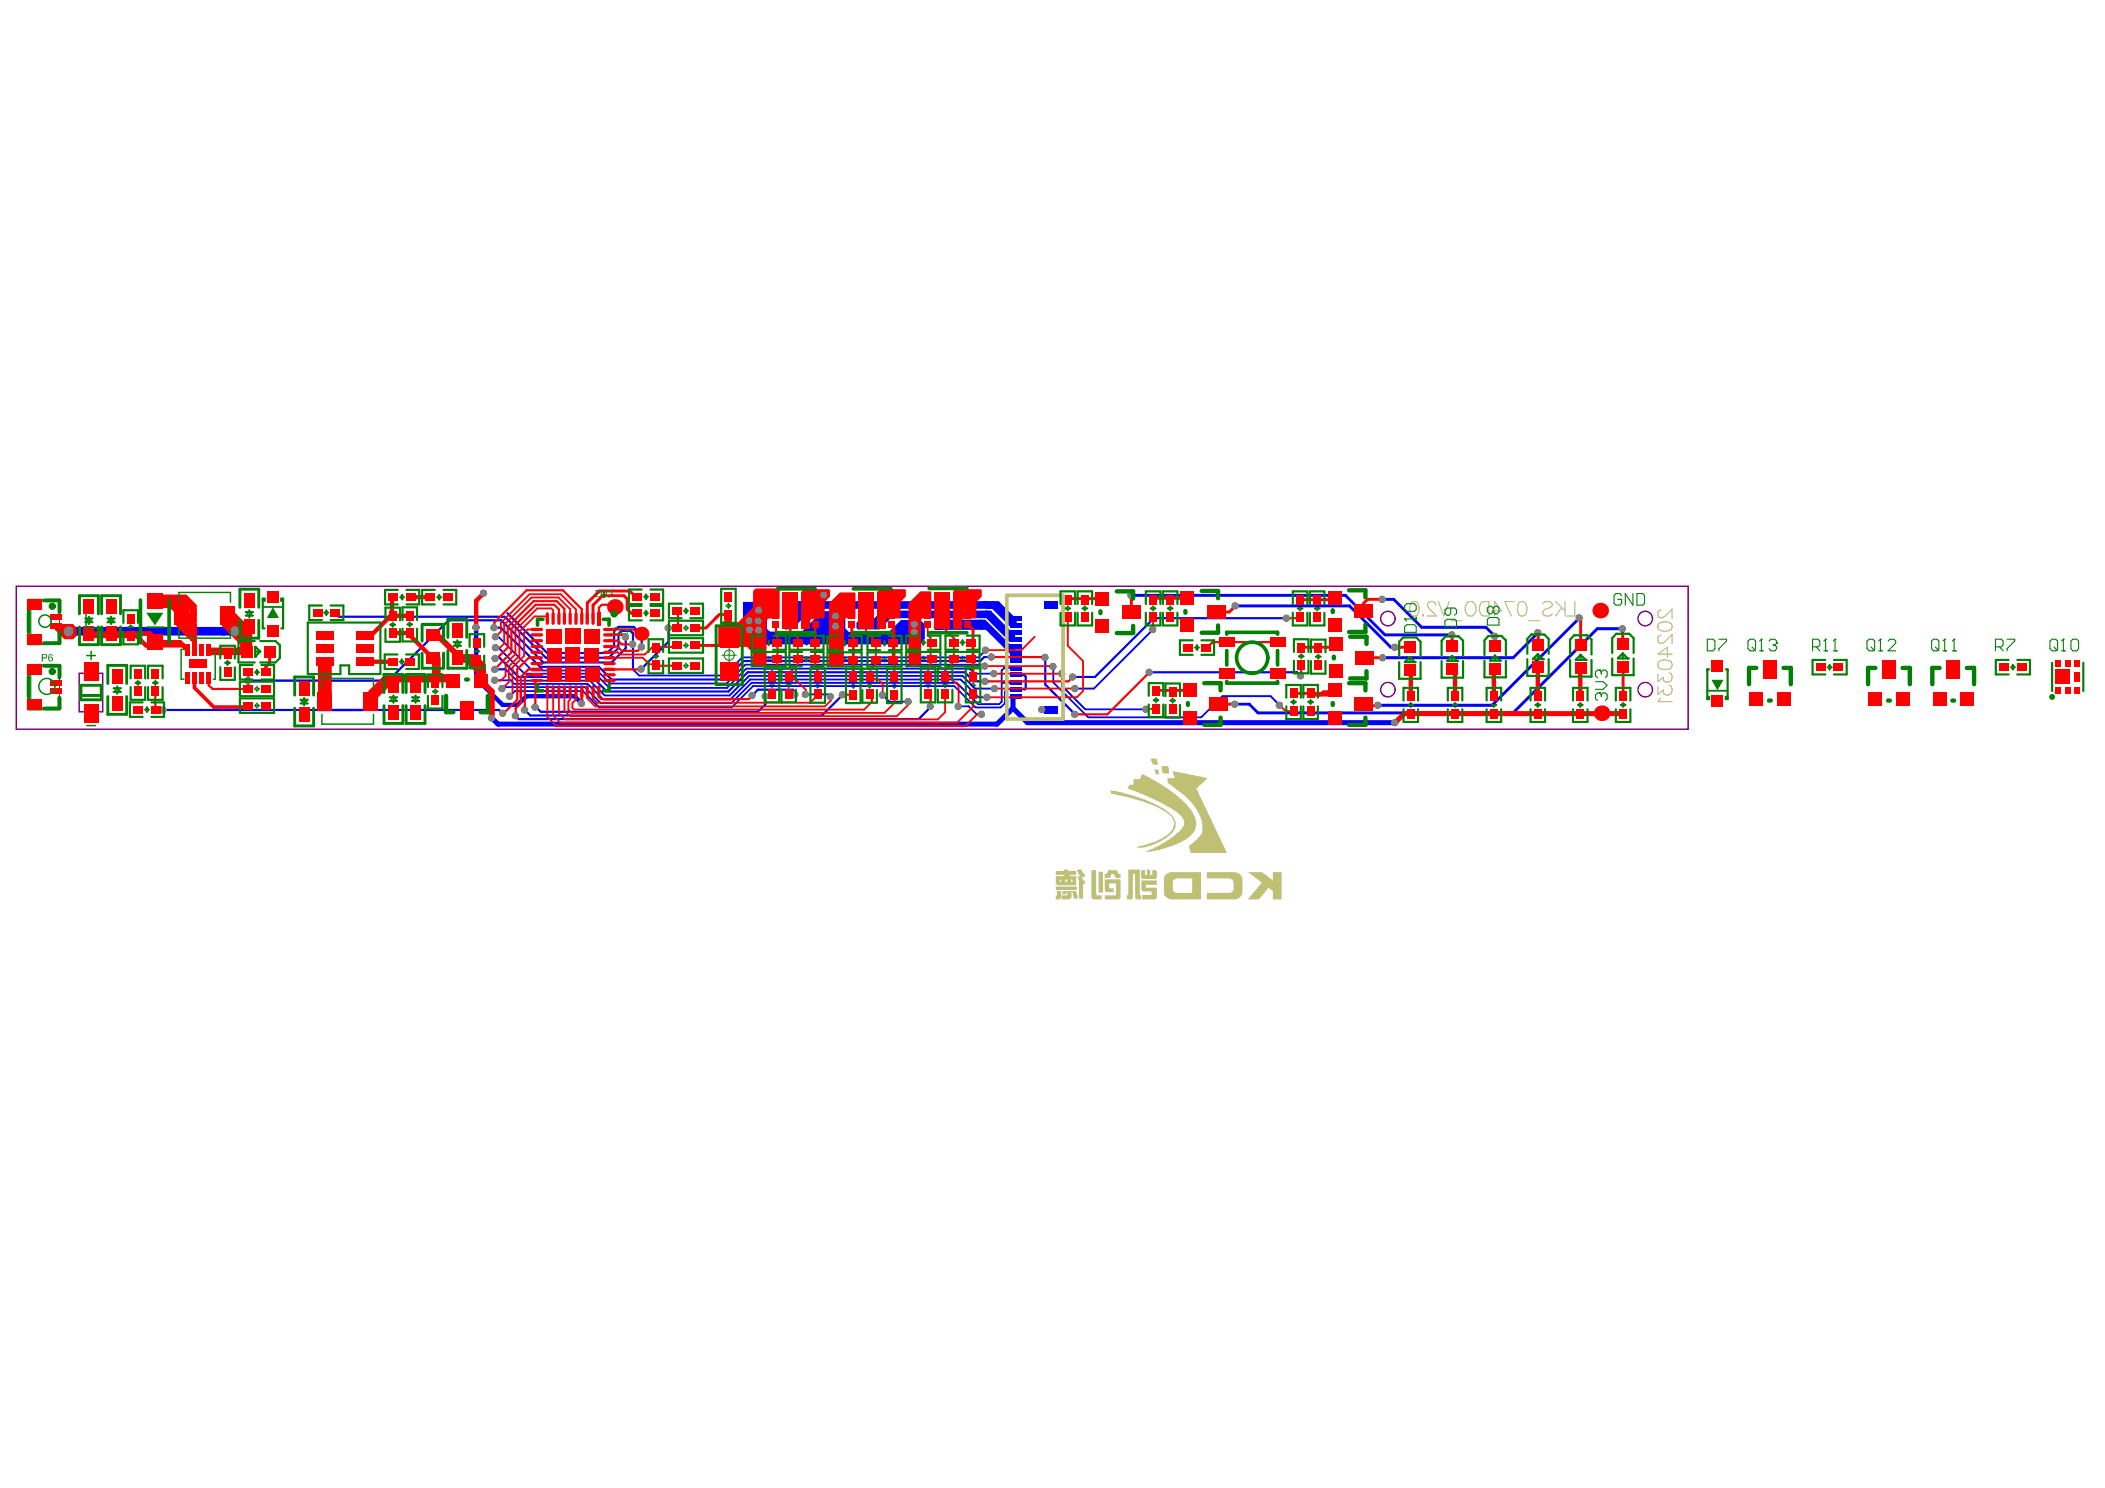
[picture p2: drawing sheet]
<svg xmlns="http://www.w3.org/2000/svg" width="297mm" height="210mm" viewBox="0 0 297 210" stroke-linecap="round" stroke-linejoin="round" font-family="sans-serif">
<g fill="none" stroke="#800080" stroke-width=".2">
<path d="M2.3 82.7h235.9v20.2h-235.9z"/>
<circle cx="195.9" cy="97.3" r="1.02"/>
<circle cx="195.9" cy="87.3" r="1.02"/>
<circle cx="232.2" cy="97.3" r="1.02"/>
<circle cx="232.2" cy="87.3" r="1.02"/>
</g>
<g fill="#008000">
<path d="M4.4 99.2h1.3v.4h-1.3z"/>
<path d="M4.4 94.2h1.3v.4h-1.3z"/>
<path d="M4.4 90h1.3v.4h-1.3z"/>
<path d="M4.4 85h1.3v.4h-1.3z"/>
<path d="M8.3 93.8h.1l.1 .1-.1 .2-.2-.2z"/>
<path d="M37.9 88.9h1.2v.4h-1.2z"/>
<path d="M38.5 85.7l.8 1.5h-1.6z"/>
<path d="M242.1 98.2h.5v1.2h-.5z"/>
<path d="M241.7 93.8h1.3v.4h-1.3z"/>
<path d="M242.1 93.4h.5v1.2h-.5z"/>
<path d="M8.3 84.6l.1-.1 .1 .2-.1 .2-.2-.2z"/>
<path d="M38.3 88.4h.4v1.3h-.4z"/>
<path d="M38.3 83.6h.4v1.3h-.4z"/>
<path d="M7.4 97.3h.8v.4h-.8z"/>
<path d="M7.4 96.1h.8v.4h-.8z"/>
<path d="M7.4 88.1h.8v.4h-.8z"/>
<path d="M7.4 86.9h.8v.4h-.8z"/>
<path d="M241.5 95.9h1.7l-.8 1.4z"/>
</g>
<g fill="none" stroke="#008000" stroke-width=".14">
<path d="M4.4 93.9h4v6h-4zM4.4 84.7h4v6h-4zM12.1 87.5h.9M12.5 87.1v.8M15.3 87.5h.8M15.7 87.1v.8M16.1 97.3h.9M16.5 96.9v.8M18 88.5h.8M18.4 88.1v.8M19.1 96.3h.8M19.5 95.9v.8"/>
<path d="M20.7 99.7v.8M21.5 96.3h.8M21.9 95.9v.8M31.7 93.5h.8M32.1 93.1v.8M34.8 86.6h.8M35.2 86.2v.8M35.9 99.5h.8M35.9 97.2h.8M35.9 94.8h.8M36.3 94.4v.8M36.3 96.8v.8"/>
<path d="M36.3 99.1v.8M42.5 99h.8M42.9 98.6v.8M45.6 86.4h.9M46 86v.8M55 88.1h.8M55.1 98.6h.8M55.4 87.7v.8M55.5 98.2v.8M56.3 93.3h.8M56.3 84.2h.9M56.7 92.9v.9"/>
<path d="M56.7 83.8v.8M57.4 88.1h.8M57.8 87.7v.8M58.2 98.6h.9M58.6 98.2v.8M61 97.5h.8M61.4 97.1v.9M61.6 84.2h.8M62 83.8v.8M64.1 90.8h.8M64.5 90.4v.8M66.9 91.9h.8"/>
<path d="M67.3 91.5v.8M90.8 86.5h.8M90.8 84.2h.8M91.2 83.8v.8M91.2 86.1v.8M92.1 92.6h.9M92.5 92.2v.8M96.4 93.9h.8M96.4 91h.8M96.4 88.6h.8M96.4 86.2h.8M96.8 85.8v.8"/>
<path d="M96.8 88.2v.8M96.8 90.6v.9M96.8 93.5v.8M101.9 92.4h2M102.4 85.5h.8M102.8 85.1v.8M102.9 91.4v2M108.1 93h.8M108.1 90.7h.8M108.5 90.3v.7M108.5 92.6v.7M108.5 96.7h.8"/>
<path d="M108.9 96.3v.8M110.9 96.7h.8M111.3 96.3v.8M113.4 93h.8M113.4 90.7h.8M113.8 90.3v.7M113.8 92.6v.7M115 96.7h.8M115.4 96.3v.8M118.8 93h.8M118.8 90.7h.8M119.2 90.3v.8"/>
<path d="M119.2 92.6v.8M120 96.8h.8M120.4 96.4v.7M122.3 96.7h.8M122.7 96.3v.8M124.4 93h.8M124.4 90.7h.8M124.8 90.3v.8M124.8 92.6v.8M125.8 96.8h.8M126.2 96.4v.7M129.9 92.9h.8"/>
<path d="M129.9 90.6h.8M130.3 90.2v.8M130.3 92.5v.8M130.5 96.7h.9M131 96.3v.8M133 96.7h.8M133.4 96.3v.8M135.4 92.9h.8M135.4 90.6h.8M135.8 90.2v.8M135.8 92.5v.8M136.9 96.7h.8"/>
<path d="M137.3 96.3v.8M150.3 85.8h.8M150.7 85.4v.8M152.7 85.8h.8M153.1 85.4v.8M162.3 85.8h.8M162.7 98.8h.8M162.7 85.4v.8M163.1 98.4v.8M164.7 85.8h.8M165.1 98.8h.8M165.1 85.4v.8"/>
<path d="M165.5 98.4v.8M168.5 91.4h.8M168.9 90.9v.9M182.1 99h.8M182.5 98.6v.8M183 85.8h.9M183.2 92.6h.8M183.5 85.4v.8M183.6 92.2v.8M184.5 99h.9M184.9 98.6v.8M185.5 85.8h.8"/>
<path d="M185.6 92.6h.8M185.9 85.4v.8M186 92.2v.8M198.7 99.4h.8M199.1 99v.8M204.9 99.4h.8M205.3 99v.8M210.4 99.4h.8M210.8 99v.8M216.6 99.4h.8M217 99v.8M222.6 99.4h.8"/>
<path d="M223 99v.8M228.6 99.4h.8M229 99v.8M257.8 94.1h.8M258.2 93.7v.8M283.6 94.1h.9M284 93.7v.8M20.3 100.1h.9"/>
<circle cx="12.5" cy="87.5" r=".26"/>
<circle cx="15.7" cy="87.5" r=".26"/>
<circle cx="16.5" cy="97.3" r=".26"/>
<circle cx="18.4" cy="88.5" r=".26"/>
<circle cx="19.5" cy="96.3" r=".26"/>
<circle cx="21.9" cy="96.3" r=".26"/>
<circle cx="32.1" cy="93.5" r=".26"/>
<circle cx="35.2" cy="86.6" r=".26"/>
<circle cx="36.3" cy="99.5" r=".26"/>
<circle cx="36.3" cy="97.2" r=".26"/>
<circle cx="36.3" cy="94.8" r=".26"/>
<circle cx="42.9" cy="99" r=".26"/>
<circle cx="46" cy="86.4" r=".26"/>
<circle cx="55.4" cy="88.1" r=".26"/>
<circle cx="55.5" cy="98.6" r=".26"/>
<circle cx="56.7" cy="93.3" r=".26"/>
<circle cx="56.7" cy="84.2" r=".26"/>
<circle cx="57.8" cy="88.1" r=".26"/>
<circle cx="58.6" cy="98.6" r=".26"/>
<circle cx="61.4" cy="97.5" r=".26"/>
<circle cx="62" cy="84.2" r=".26"/>
<circle cx="64.5" cy="90.8" r=".26"/>
<circle cx="67.3" cy="91.9" r=".26"/>
<circle cx="91.2" cy="84.2" r=".26"/>
<circle cx="91.2" cy="86.5" r=".26"/>
<circle cx="92.5" cy="92.6" r=".26"/>
<circle cx="96.8" cy="86.2" r=".26"/>
<circle cx="96.8" cy="91" r=".26"/>
<circle cx="96.8" cy="93.9" r=".26"/>
<circle cx="96.8" cy="88.6" r=".26"/>
<circle cx="102.8" cy="85.5" r=".26"/>
<circle cx="102.9" cy="92.4" r=".72"/>
<circle cx="108.5" cy="93" r=".26"/>
<circle cx="108.5" cy="90.7" r=".26"/>
<circle cx="108.9" cy="96.7" r=".26"/>
<circle cx="111.3" cy="96.7" r=".26"/>
<circle cx="113.8" cy="93" r=".26"/>
<circle cx="113.8" cy="90.7" r=".26"/>
<circle cx="115.4" cy="96.7" r=".26"/>
<circle cx="119.2" cy="90.7" r=".26"/>
<circle cx="119.2" cy="93" r=".26"/>
<circle cx="120.4" cy="96.8" r=".26"/>
<circle cx="122.7" cy="96.7" r=".26"/>
<circle cx="124.8" cy="90.7" r=".26"/>
<circle cx="124.8" cy="93" r=".26"/>
<circle cx="126.2" cy="96.8" r=".26"/>
<circle cx="130.3" cy="90.6" r=".26"/>
<circle cx="130.3" cy="92.9" r=".26"/>
<circle cx="131" cy="96.7" r=".26"/>
<circle cx="133.4" cy="96.7" r=".26"/>
<circle cx="135.8" cy="90.6" r=".26"/>
<circle cx="135.8" cy="92.9" r=".26"/>
<circle cx="137.3" cy="96.7" r=".26"/>
<circle cx="150.7" cy="85.8" r=".26"/>
<circle cx="153.1" cy="85.8" r=".26"/>
<circle cx="162.7" cy="85.8" r=".26"/>
<circle cx="163.1" cy="98.8" r=".26"/>
<circle cx="165.1" cy="85.8" r=".26"/>
<circle cx="165.5" cy="98.8" r=".26"/>
<circle cx="168.9" cy="91.4" r=".26"/>
<circle cx="182.5" cy="99" r=".26"/>
<circle cx="183.5" cy="85.8" r=".26"/>
<circle cx="183.6" cy="92.6" r=".26"/>
<circle cx="184.9" cy="99" r=".26"/>
<circle cx="185.9" cy="85.8" r=".26"/>
<circle cx="186" cy="92.6" r=".26"/>
<circle cx="199.1" cy="99.4" r=".26"/>
<circle cx="205.3" cy="99.4" r=".26"/>
<circle cx="210.8" cy="99.4" r=".26"/>
<circle cx="217" cy="99.4" r=".26"/>
<circle cx="223" cy="99.4" r=".26"/>
<circle cx="229" cy="99.4" r=".26"/>
<circle cx="258.2" cy="94.1" r=".26"/>
<circle cx="284" cy="94.1" r=".26"/>
<circle cx="20.7" cy="100.1" r=".26"/>
</g>
<path d="M12.2 92.5h1.3M12.9 91.9v1.1M12.2 102.4h1.3" fill="none" stroke="#008000" stroke-width=".2"/>
<path d="M11.2 95h3.3v5.4h-3.3z" fill="none" stroke="#800080" stroke-width=".2"/>
<g fill="#008080">
<path d="M34.7 91.4h.3v1.1h-.3z"/>
<path d="M34.3 91.8h1.1v.3h-1.1z"/>
<path d="M37.5 91.8h1.1v.2h-1.1z"/>
<path d="M198.8 94h.3v1.1h-.3z"/>
<path d="M198.4 94.4h1.1v.3h-1.1z"/>
<path d="M198.8 90.8h.2v1.1h-.2z"/>
<path d="M210.9 93.8h.2v1.1h-.2z"/>
<path d="M210.4 94.2h1.1v.3h-1.1z"/>
<path d="M210.8 90.6h.3v1.1h-.3z"/>
<path d="M222.9 93.7h.3v1.1h-.3z"/>
<path d="M222.5 94.1h1.1v.3h-1.1z"/>
<path d="M222.9 90.5h.2v1.1h-.2z"/>
<path d="M228.9 93.5h.2v1.1h-.2z"/>
<path d="M228.8 90.3h.3v1.1h-.3z"/>
<path d="M204.8 93.9h.3v1h-.3z"/>
<path d="M204.4 94.3h1.1v.2h-1.1z"/>
<path d="M204.8 90.6h.2v1.1h-.2z"/>
<path d="M216.9 93.6h.3v1.1h-.3z"/>
<path d="M216.4 94h1.2v.3h-1.2z"/>
<path d="M216.8 90.4h.3v1.1h-.3z"/>
<path d="M228.4 93.9h1.2v.3h-1.2z"/>
<path d="M3.8 93.7h4.8l.1 .2v1.7l-.3 .3-.2-.1-.1-.2v-1.4h-3.8v5.5h3.8v-1.2l.1-.2 .2-.1 .3 .3v1.4l-.1 .3-.2 .1h-4.4l-.2-.1z"/>
<path d="M3.8 84.5h4.8l.1 .2v1.7l-.3 .3-.2-.1-.1-.2v-1.4h-3.8v5.5h3.8v-1.2l.1-.3 .2-.1 .3 .4v1.4l-.1 .2-.2 .1h-4.4l-.2-.1z"/>
</g>
<circle cx="290.3" cy="97.5" r=".2" fill="none" stroke="#008080" stroke-width=".41"/>
<path d="M104.8 84.9h3.4v3.8l.4 .4h4.5l2.9-2.9h2.9l.4 .4v2l.5 .6h5.6l1.7-1.7h2.8l.6 .6v2l-.8 .8h-24.7l-.2-.2z" fill="#00f"/>
<g fill="none" stroke="#00f" stroke-width=".61">
<path d="M67.2 95.7l.8 .8M70.9 99.4h2.1M113.5 85.1l-2.3 2.3v.3M114 85.1h-1.3l-1.8 1.9M121.5 87.6l-.3 .4M124.6 86.4l-1.2 1.2v.3l.2 .2 1.3-1.2M125.6 86.9h.1M132.4 88v.1M133.4 88v.2M134.1 86.9h.4M138.9 87.7h-.5l.3 .3M140 89.3l1.9 1.9h.8"/>
<path d="M142 89.2h.7"/>
</g>
<g fill="none" stroke="#00f" stroke-width=".31">
<path d="M69.8 88.5h.9M69.9 94.4h1.4l.3 .3M75.5 99.7l.8 .7M86.7 89v2.1M87.3 88.4h2.1M88.3 89.9v1.6M89.3 94.4l.2 .2M89.3 90.9v-1.6l-.3-.3h-1.3l-.4 .4v2M90.5 89.6v1.6M90.7 94.3h.1M108 98.2v1.1l-1.1 1.1M111.9 97.3l.4 .4v.3"/>
<path d="M131.3 99.6v.1M136.1 94.8l1.3 1.3h1.7M70.4 100.2l.6 .4"/>
</g>
<g fill="none" stroke="#00f" stroke-width=".26">
<path d="M69.9 96h2.2l.5 .5M70 91.4h.3M70 89.8h.3M71.6 94.7l1.3 1.3M72.7 97.5l-.7 .7M82.3 97.5l2.3 2.3M105.2 93.8l-2.7 2.6M116.9 98l.3 .3M124.6 98.1l.9 .9M136.7 99.6l1.1 1.2h.7M136.8 94.3l.7 .7M138.8 93.8l.2 .2"/>
<path d="M141.4 99l-.4 .3M142.7 97.2h-.6l-.3 .3v1.7l-.6 .6M142.7 94.2h-1l-.3 .4v1.7h1.3"/>
</g>
<path d="M107.9 83.9h.6" fill="none" stroke="#00f" stroke-width=".82"/>
<path d="M142.9 98.4v1.5" fill="none" stroke="#00f" stroke-width=".72"/>
<circle cx="142.9" cy="92.2" r=".31" fill="#00f"/>
<g fill="none" stroke="#00f" stroke-width=".61">
<path d="M31.5 89h1.7M67.2 88.5v7.2M68 96.5l2.9 2.9M82.1 99.2l-1-1h-6.8l-1.3 1.2M113.5 85.1h27.3l2.3 2.4v.7M114.5 85.6l-2.9 2.9h-.7v-1.5M121.5 87.6h1.9M121.8 88.1h1.8M124.6 86.4h15.1l3.2 3.4v.4l-3.7-3.8M124.9 86.9h14.4l3.3 3.3h.8M125.6 86.9l-1.6 1.6h-2.8v-.5M133.4 88h5.3l1.3 1.3"/>
<path d="M138.4 87.7h-6.3v.8h7.2M138.9 87.7l4.5 4.5M140.1 85.1l2 2.1h.6M140.2 85.7l2.5 2.4M140.5 85.6h-26.7l-2.9 2.8M140.8 85.9h.2l2.4 2.3M141.9 91.2l1 1v-.4"/>
</g>
<g fill="none" stroke="#00f" stroke-width=".31">
<path d="M47.7 87h23.5l5.8 5.8h8.9l1.4-1.4M69.9 92.9l.2-.2h.3l2.8 2.8h10.4l2 2h17.2l2.7-2.7h30.6M70.7 88.5l5.5 5.6h8.3l1.8 1.8h16l2.6-2.7h33.4l.6-.5h1M71.6 86.5l5.6 5.6h8.5l1-1M87.3 88.4l-.6 .6M88.3 91.5l-2 1.9h-9.6l-6-5.9h-7.4l-8.5 8.5h-19.8M89.3 90.9v3.5M89.4 88.4l1.1 1.2M94.3 88.6v1.9l-3.8 3.9M111.9 97.3h-5l-.7 .8M118.9 98l-2.9 2.9h-41.2l-.7-.7M131.3 99.7l-1.7 1.7h-56.4l-.4-.4"/>
<path d="M142.7 95.2h1.8l.2 .2v1.7l-.1 .1h-1.9M147.5 92.7v3.9l4.2 4.2M162.2 94.8h20.8l.6 .5M181.6 87.2h-18.8l-8.3 8.3h-3.1M23 100.2h47.4M76.3 100.4h30.6"/>
</g>
<g fill="none" stroke="#00f" stroke-width=".26">
<path d="M70.3 91.4l3.7 3.6h10l2 2h16.6l2.7-2.7h31.5M70.3 89.8l4.8 4.8h9.2l1.8 1.8h16.4M70.9 97.1l.2-.2h11.4l2.3 2.3h18.4l2.9-2.9h28.9l3 3h3M72.6 96.5h10.3l2.2 2.2h17.9l2.9-2.8h29.7l2.5 2.5h1.2M72.7 97.5h9.6M72.9 96h10.3l2.1 2.1h17.6l2.8-2.8h30.1l1.8 1.8h2.8M84.6 99.8h18.7l3-3h28.3l3.1 3h3.5M105.2 93.8h33.6M113.7 98h3.2M125.5 99h2.7M135.3 99.6h1.4M137.5 95h2.8"/>
<path d="M139.1 91.7l-1 1h-33.4l-2.5 2.6h-12l-.7-.7M141.4 96.3v2.7M148.6 94v2.3l4.9 4.9h16l3-3h6.8l1.3 1.3M149.9 95v1.8l3.2 3.3h8.6M162.7 88.8l-8.3 8.3h-2.7"/>
</g>
<path d="M69.4 101.3l.9 .8h70.4l2.2-2.2 2.1 2h51.9" fill="none" stroke="#00f" stroke-width=".72"/>
<path d="M159.6 84h30.3l5.5 5.6h9.5M174.3 85.5h16.1l5.9 5.8h.6M195.1 84.5h1.6l3.9 4h9.1l1.3 1.3M217.1 89.3l-3.6 3.5h-18.4M222.9 87.2l-12.4 12.3h-16M229 88.7h-3.6l-11.9 11.9h-36l-1.2-1.3h-2" fill="none" stroke="#00f" stroke-width=".41"/>
<path d="M9.7 89h23.5" fill="none" stroke="#00f" stroke-width="1.2"/>
<g fill="#808080">
<circle cx="139.1" cy="91.7" r=".51"/>
<circle cx="94.3" cy="88.6" r=".51"/>
<circle cx="90.4" cy="94.4" r=".51"/>
<circle cx="90.5" cy="91.2" r=".51"/>
<circle cx="89.3" cy="90.9" r=".51"/>
<circle cx="67.1" cy="88.5" r=".51"/>
<circle cx="69.7" cy="88.5" r=".51"/>
<circle cx="147" cy="100.1" r=".51"/>
<circle cx="151.7" cy="100.8" r=".51"/>
<circle cx="147.5" cy="92.7" r=".51"/>
<circle cx="148.6" cy="94" r=".51"/>
<circle cx="149.8" cy="95" r=".51"/>
<circle cx="138.9" cy="94" r=".51"/>
<circle cx="140.2" cy="95" r=".51"/>
<circle cx="151.3" cy="95.5" r=".51"/>
<circle cx="139" cy="96.1" r=".51"/>
<circle cx="140.3" cy="97.1" r=".51"/>
<circle cx="151.7" cy="97.1" r=".51"/>
<circle cx="139.3" cy="98.4" r=".51"/>
<circle cx="69.3" cy="101.3" r=".51"/>
<circle cx="70.9" cy="100.6" r=".51"/>
<circle cx="69.9" cy="89.8" r=".51"/>
<circle cx="69.9" cy="91.4" r=".51"/>
<circle cx="69.9" cy="92.9" r=".51"/>
<circle cx="69.8" cy="94.4" r=".51"/>
<circle cx="69.8" cy="96" r=".51"/>
<circle cx="70.8" cy="97.1" r=".51"/>
<circle cx="71.9" cy="98.2" r=".51"/>
<circle cx="72.7" cy="101" r=".51"/>
<circle cx="74" cy="100.2" r=".51"/>
<circle cx="75.5" cy="99.7" r=".51"/>
<circle cx="105.8" cy="88.8" r=".51"/>
<circle cx="107" cy="88.9" r=".51"/>
<circle cx="107" cy="87.6" r=".51"/>
<circle cx="139.9" cy="92.7" r=".51"/>
<circle cx="196.8" cy="101.9" r=".51"/>
<circle cx="180.5" cy="99.5" r=".51"/>
<circle cx="68.2" cy="83.7" r=".51"/>
<circle cx="82" cy="99.2" r=".51"/>
<circle cx="88.2" cy="89.9" r=".51"/>
<circle cx="35" cy="96" r=".51"/>
<circle cx="23" cy="100.2" r=".51"/>
<circle cx="105.7" cy="87.6" r=".51"/>
<circle cx="113.7" cy="83.9" r=".51"/>
<circle cx="116.2" cy="83.9" r=".51"/>
<circle cx="111.4" cy="87.1" r=".51"/>
<circle cx="111.4" cy="88.1" r=".51"/>
<circle cx="121.7" cy="88.1" r=".51"/>
<circle cx="122.7" cy="88.1" r=".51"/>
<circle cx="133.3" cy="88" r=".51"/>
<circle cx="132.4" cy="88" r=".51"/>
<circle cx="135.2" cy="99.6" r=".51"/>
<circle cx="112.2" cy="98" r=".51"/>
<circle cx="138.5" cy="100.8" r=".51"/>
<circle cx="183.5" cy="95.3" r=".51"/>
<circle cx="162.2" cy="94.8" r=".51"/>
<circle cx="161.7" cy="100.1" r=".51"/>
<circle cx="124.5" cy="98.1" r=".51"/>
<circle cx="113.6" cy="98" r=".51"/>
<circle cx="181.5" cy="87.2" r=".51"/>
<circle cx="162.7" cy="88.8" r=".51"/>
<circle cx="195" cy="84.5" r=".51"/>
<circle cx="210.9" cy="89.8" r=".51"/>
<circle cx="174.3" cy="85.5" r=".51"/>
<circle cx="217" cy="89.3" r=".51"/>
<circle cx="33.1" cy="89" r=".72"/>
<circle cx="9.7" cy="89" r=".72"/>
<circle cx="195.1" cy="92.8" r=".51"/>
<circle cx="194.4" cy="99.5" r=".51"/>
<circle cx="107" cy="86.1" r=".51"/>
<circle cx="117.9" cy="88.3" r=".51"/>
<circle cx="117.9" cy="86.9" r=".51"/>
<circle cx="129" cy="89.2" r=".51"/>
<circle cx="129" cy="88.1" r=".51"/>
<circle cx="204.9" cy="89.6" r=".51"/>
<circle cx="196.8" cy="91.3" r=".51"/>
<circle cx="159.6" cy="84" r=".51"/>
<circle cx="174.2" cy="99.3" r=".51"/>
<circle cx="228.9" cy="88.7" r=".51"/>
<circle cx="222.8" cy="87.2" r=".51"/>
<circle cx="117.2" cy="98.3" r=".51"/>
<circle cx="128.1" cy="99" r=".51"/>
<circle cx="108" cy="98.2" r=".51"/>
<circle cx="106.1" cy="98.1" r=".51"/>
<circle cx="118.9" cy="98" r=".51"/>
<circle cx="131.3" cy="99.6" r=".51"/>
</g>
<g fill="#00f">
<path d="M147.4 99.6h1.8v1.2h-1.8z" fill-rule="evenodd"/>
<path d="M142.5 97.9h1.7v.7h-1.7z" fill-rule="evenodd"/>
<path d="M142.5 93.9h1.7v.7h-1.7z" fill-rule="evenodd"/>
<path d="M142.5 94.9h1.7v.6h-1.7z" fill-rule="evenodd"/>
<path d="M142.5 95.9h1.7v.7h-1.7z" fill-rule="evenodd"/>
<path d="M142.5 89.9h1.7v.6h-1.7z" fill-rule="evenodd"/>
<path d="M142.5 90.9h1.7v.7h-1.7z" fill-rule="evenodd"/>
<path d="M142.5 91.9h1.7v.6h-1.7z" fill-rule="evenodd"/>
<path d="M142.5 86.8h1.7v.7h-1.7z" fill-rule="evenodd"/>
<path d="M142.5 87.9h1.7v.6h-1.7z" fill-rule="evenodd"/>
<path d="M142.5 88.8h1.7v.7h-1.7z" fill-rule="evenodd"/>
<path d="M142.5 92.9h1.7v.7h-1.7z" fill-rule="evenodd"/>
<path d="M142.5 96.9h1.7v.7h-1.7z" fill-rule="evenodd"/>
<path d="M147.4 84.8h1.8v1.1h-1.8z" fill-rule="evenodd"/>
</g>
<g fill="#f00">
<path d="M111 86.1l.9-.1-.2 .5-.4 .1-.1-.4z"/>
<path d="M111.3 86v.2l-.2 .1 .8 1-.2 .5h-.4l-.1-.3-.2-.1 .8-1-.1-.4z"/>
<path d="M121.8 86h.8l-.2 .5h-.4z"/>
<path d="M132.5 86h.9l-.3 .5h-.4v-.2z"/>
<path d="M113.1 83.5l.3-.4h3.6l.1 .2v.8l-.7 .9v2.2h-1.8l-.3 .3v1.2h-1.1l-.1-.1z"/>
<path d="M117 85.1l1.5-1.5h2.1l.1 .1v3.5h-1.3l-.3 .3v6.5l-.2 .2h-1.9z"/>
<path d="M134.5 83.5l.4-.4h3.5l.1 .2v.8l-.7 .9v2.2h-1.8l-.3 .3v1.2h-1.1l-.1-.1z"/>
<path d="M128.2 85.1l1.7-1.7h1.4l.1 .1v3.7h-1.2l-.2 .2v6.3l-.1 .1h-1.6l-.1-.1z"/>
<path d="M123.8 83.5l.3-.4h3.6l.1 .2v.8l-.7 .9v2.2h-1.8l-.3 .3v1.2h-1.1l-.1-.1z"/>
<path d="M106.3 83.4l.3-.4h3.2l.2 .2v4.1h-1.6l-.2 .2v6.3l-.1 .1h-1.8l-.1-.1z"/>
</g>
<path d="M10.5 89.6l-.3 .3h-1" fill="none" stroke="#f00" stroke-width=".61"/>
<circle cx="12.9" cy="89.7" r=".31" fill="#f00"/>
<g fill="none" stroke="#f00" stroke-width=".31">
<path d="M21.9 97.5v2.6l1.1 .1M29.4 95.7v1M69.8 87.8v.7M69.9 94.4h.1M73 98.7l-2 1.9M73.5 97.3v1.9l-.7 .7M74.6 94.4h1.1M75.7 96l-.2 .2M75.7 95.2h-1.2l-.4 .5M78.2 85.3l.7 .7v.4M78.6 84.8l1 1.1v.5M82.1 85.9v1.4"/>
<path d="M84.5 97.2v1.1l.3 .3M84.9 85.3l-.4 .4v1.6M86.2 85.3l.5 .5M87.1 91.2l.6 .6h1.1M87.2 90.4l.5 .5h1.6M88 89.6l.3 .3M90.5 91.2v.4M90.7 94.3l-.2 .1M96.1 91l-.2 .2M106.2 98.1l-.5 .5M108 98.2h1.2M109.5 89.4l.2 .2v1.1"/>
</g>
<g fill="none" stroke="#f00" stroke-width=".61">
<path d="M21.2 89.4l1.2 1.2M23.1 85.5h1M25.4 90.6l1 1.1M25.5 87.3l.5-.5 1.5 1.4M26.6 89.6l.9 .9v1.2M27 85.8v1.2M27.5 85.5v1.9l-.7-.6h-1.3M27.5 86.2l-1.1-1v2M31.7 88.2v-.9l.4-.5v1.4M34.2 90.3v1l.6 .6M34.8 89.6v2.4l-.3-.3M34.8 90.7l-.9 1"/>
<path d="M35.3 89v2.2l-.6 .6M45.7 98.8l.1 .1M51.3 93.3h.2M51.3 89.6h1.1M52.3 97.6v1.3h.1M55.1 86.9h.3M55.3 86.8l.1 .1M55.5 89.3l-.1 .1M55.5 86.8l-.1 .1M55.9 95.4l-.5 .6h-.9M57.8 84.2h2.8M63 95.4h1l-.5 .6"/>
<path d="M67.6 95.8l.2 .2"/>
</g>
<path d="M24.9 85.7l.1 .1v2.2M26 89l.6 .6" fill="none" stroke="#f00" stroke-width=".51"/>
<path d="M38.1 93.6l-.6 .5v.9M82.9 85.1v2.2M83.7 85.4v1.9M88.5 85.9l.6 .6M88.9 83.4l.9 .9M98.5 91h2.9M101.5 86.7l-.5 .5M101.6 90.9l.1 .1M102.9 87.8v-1.1l.1 .1v1.4" fill="none" stroke="#f00" stroke-width=".41"/>
<path d="M67.6 94v1.8M68.2 93.9v1.9l-.4 .3" fill="none" stroke="#f00" stroke-width=".82"/>
<g fill="none" stroke="#f00" stroke-width=".26">
<path d="M70.7 89.1l-.7 .7M71.1 90.8l-.5 .6h-.6M71.3 93.7v1.6l-.6 .7h-.8M71.8 94v2.2M72.3 97.8l-.3 .4M72.7 88.9v3.4M73.3 89.1v3.4M74 89.3v3.2M75.4 87h1.8M78.1 86.1v1.2M78.9 97.5v3.1M79.6 97.5v2.8"/>
<path d="M80.5 97.1v1.6l-.3 .2v1.2l.5 .5M80.5 85.9v1.1M81.3 86v1M81.3 97.2v1.5l-.5 .5v.6l.2 .3M82.9 97.5v1l1.1 1.1M83.7 97v1.6l.6 .5M87.2 92l.3 .3M91.3 93.3l.3 .4h.9M92.7 91.2h-.6l-1.1 1.1M109.7 93.7l-.8 .7v1"/>
</g>
<path d="M103 88.2h2.6M104.3 90.3l1-.9 .4 .3v.6zM104.9 89.7h.8" fill="none" stroke="#f00" stroke-width=".92"/>
<circle cx="111.9" cy="98" r=".15" fill="#f00"/>
<path d="M111.9 98h.4M115 93.1v.8l.3 .3v1.5M115.1 88.1l-.1 .1" fill="none" stroke="#f00" stroke-width=".31"/>
<path d="M111.5 88.9l1.1 1.1v.7M112.6 93v.8l-1.3 1.2v.4h.6M113.7 97.3v.7M115.4 98v.1M117.2 98.3v.5l-.8 .8" fill="none" stroke="#f00" stroke-width=".26"/>
<circle cx="120.4" cy="98" r=".15" fill="#f00"/>
<g fill="none" stroke="#f00" stroke-width=".31">
<path d="M29.4 96.7l.6 .5M35 94.8v2.4M71.7 88.4v3l-1.6 1.5h-.2M72.2 88.7v3.3l-2.3 2.4M72.8 99.9v1.1l-.1-.1M73 94.4v4.3M73.5 95.5v1.8M74.1 95.7v4.5M74.6 92.8h1.1M75.5 96.2v3.5M94.3 88.6h1.7M109.5 88.1v1.3"/>
<path d="M109.7 90.7v2.1M115 88.2v4.9M118.9 98h1.5M126.2 88.5v7.2M131.3 97.9v1.7M137.3 98.1v.4M151.4 95.5l-.6 .6M171.1 90.6l-.9 .9M183.5 87.1l-.2 .1h-1.7M183.6 93.8v1.5"/>
</g>
<g fill="none" stroke="#f00" stroke-width=".41">
<path d="M38.1 92v1.6M84.6 83.4l-1.7 1.7M85 84l-1.3 1.4M88 84l.5 .5v1.4M101.3 86.9l-1.7 1.7M101.6 88.5v2.4M102.9 87.6l1.3 1.2M120.2 88.1v1.5l.2 .2v5.9M125.8 88.1l.2 .2v4.8M136.5 88.1l.8 .7v6.6M137.2 95.4v.1M150.8 84.4l-.2 .2"/>
<path d="M162.9 84.4l-.2 .2M163.2 97.4l-.1 .1M174.3 85.5l-.8 .8M184.9 97.8h2.4M185 98.1h2.7M185.9 84.6h2.1M187.6 97.6h-.9l-.4 .5M193 84.5h2.1M196.9 91.3l2 .1M211 90v1.1M223 87.3v3.7M229 94v.1"/>
<path d="M229 88.7v2.1"/>
</g>
<g fill="none" stroke="#f00" stroke-width=".26">
<path d="M70.7 87.9v1.2M71.1 88.1v2.7M71.8 96.2l-.9 .9M72.3 94.2v3.6M72.7 92.3l-1.4 1.4M73.3 92.5l-1.5 1.5M75.7 88.8h-1.2l-.5 .5M77.2 96.7v4.4M78.1 97.5v3.4l1 1M78.8 84.3l1.7 1.6M79.1 83.8l2.2 2.2M90.7 92.8l.6 .5"/>
<path d="M109.7 92.8v.9M111.9 95.4l1.8 1.9M112.6 90.7v2.3M123 95.5h.1M123 98.1v.9M123.2 95.8h.6l.8 .7v1.6M123.6 90.5v3.2M126.2 98v1.2l-1.4 1.4M128.2 99v.4M130.9 88.1v1.5M131.3 90v3.7M132.9 86.1l.6 .6"/>
<path d="M133.4 97.9v2.6l-1.1 1M133.5 88.9l1.1 1.2M133.8 95.4h.2M134.6 90.1h.1M134.6 90.1v3.2l-1.2 1.3v.8M137.3 98.5v1.2M146 89.8l-1.9 1.9M148.6 94h.1M150.7 87.1v4M152.8 93.2v4.3l-.8 .9M162.7 87.1h.1M162.7 87.1v1.7"/>
<path d="M180.6 99.5l.8 .8h1.1M78.9 100.6l.8 .9M79.6 100.3l.8 .7M138.5 100.8h-.6l-1.7 1.6M161.8 100h1.3"/>
</g>
<g fill="none" stroke="#f00" stroke-width=".61">
<path d="M8.8 89l.2-.2v-.5l.7 .7M10.1 88.3l.4 .4v.9M22.4 84.7h.1M22.4 84.7l.7 .8M22.9 84.2l-.5 .5M25.5 87.3v1.2l1.3 1.4M26 84.7l.4 .5M26.2 84.2l1.3 1.3M26.6 87.4v2.2M27.1 87.9v2.2M27.5 87.4v4.3M45.7 93.3v5.5"/>
<path d="M46.2 93.3v5.4M46.5 93.6v5.4M61.9 92.8v2.4M67.2 88.5h.2M68.3 83.7l-1.1 1M199.1 94.7v3.5M205.3 94.8v3.4M210.8 94.5v3.7M223 94.3v3.9"/>
</g>
<path d="M22.4 84.7h1.6M25 88l1.2 1.3M27.5 95.7v1.3" fill="none" stroke="#f00" stroke-width=".51"/>
<path d="M64.6 92.7l.3 .4M66 93.1l1.6 1.6M66.7 93.1l.9 .9M66.9 92.7l1.3 1.2" fill="none" stroke="#f00" stroke-width=".82"/>
<path d="M103 88.8h2.8l-.5 .6M107.2 92.4v.6" fill="none" stroke="#f00" stroke-width=".92"/>
<path d="M198.2 100.7h.9" fill="none" stroke="#f00" stroke-width=".72"/>
<circle cx="229" cy="88.7" r=".2" fill="#f00"/>
<path d="M229 94.1v4.1" fill="none" stroke="#f00" stroke-width=".41"/>
<circle cx="229" cy="100.7" r=".36" fill="#f00"/>
<path d="M26 86.8v2.2M30.2 99.7h4.8" fill="none" stroke="#f00" stroke-width=".51"/>
<g fill="none" stroke="#f00" stroke-width=".61">
<path d="M7.8 88.3h1.2M12.9 89.7h6.4l1.3 1.3h5.3M12.9 89.4h8.3M22.4 90.6h3M22.9 84.2h3.3M24.1 85.5l1.4 1.3M29.4 91.7h5.1M29.5 92.1h5M32.5 86.8h.6l2.2 2.2M51.5 93.3h4M55.3 84.2v2.6M55.5 89.3h2"/>
<path d="M55.5 86.8h2.3M55.9 95.4h1.8M61.9 95.2l-.5 .5-.1-.1M67.2 84.7v3.8"/>
</g>
<g fill="none" stroke="#f00" stroke-width=".31">
<path d="M30 97.2h5M69.7 88.4l.1 .1M74.6 94.4l-1.1 1.1M75.3 84.8l-3.6 3.6M84.9 85.3h1.3M86 94.4h4.5M86 91.2h1.1M86 90.4h1.2M86 89.6h2M90.5 91.2l-.5 .6h-1.2M92.5 93.9h3.1M92.7 91.2h2.6"/>
<path d="M95.7 86.2v2.5M123 98.1v.8M151.7 100.8h4.6"/>
</g>
<g fill="none" stroke="#f00" stroke-width=".26">
<path d="M77.8 85.8l.3 .3M86 92h1.2M87.5 92.3h3.5M111.5 86.1v2.8M115.4 98.1l-1.1 1M122.2 86.1v3l1.4 1.4M123 99l-1.1 1.1M123.6 93.7l-.8 .7v.9l.2 .2M130.9 89.6l.4 .4M131.3 93.7l-.3 .3v1.4M133.5 86.7v2.2M134 95.4l1.3 1.3"/>
<path d="M77.2 101.1l1.3 1.3"/>
</g>
<path d="M61.2 89.4h.3" fill="none" stroke="#f00" stroke-width=".82"/>
<path d="M82.1 97.5v1.5M84.6 83.4h4.3M85 84h3M89.1 86.5h.8M100.5 91h5.4M101.5 86.7h1.4M102.5 87.5v.6l-.1 .1M102.9 87.2l-1.3 1.3M163.2 97.4h4.7" fill="none" stroke="#f00" stroke-width=".41"/>
<path d="M102.1 90.3h2.2M102.1 90.3l.4 .4h4.7M102.4 88.2h.6M102.8 89.4h2.5M104.9 89.7h-2.2l-.6 .6M105.1 90.3l1.5 1.5-.6-.7M106.1 89.2v.7l-.4 .4M107.3 86.5l-1.7 1.7h.5M107.4 85.2l-3 3" fill="none" stroke="#f00" stroke-width=".92"/>
<circle cx="172" cy="99.3" r=".2" fill="#f00"/>
<path d="M74.6 92.8l-1.6 1.6M75.3 84.8h3.3M78.2 85.3h-2.6l-3.4 3.4M82.1 85.9l-2.7-2.6h-5.1l-4.5 4.5M84.8 98.6h20.9M86 88.8h3.4l.7 .7M139.1 96.1h11.7M139.9 92.7h7.6l.1 .1M162.2 94.8l-5.9 6M171.1 90.6h9.2" fill="none" stroke="#f00" stroke-width=".31"/>
<g fill="none" stroke="#f00" stroke-width=".41">
<path d="M98.4 88.6h1.2M150.8 84.4h4.7M159.6 84v2.4M162.9 84.4h4.6M171.6 86.3h1.9M172 99.3h2.3M182.5 97.8h2.4M183.5 91.3h4.6M183.5 84.6h2.4M188.3 84.3l-.3 .3M191.4 99.5h3.1M192.6 92.8h2.5"/>
<path d="M193 84.5l-.6 .6v1.1M204.9 89.6v1.6M217.1 89.3l-.1 1.6"/>
</g>
<g fill="none" stroke="#f00" stroke-width=".61">
<path d="M8.1 88.3l.7 .7M10.1 88.3h-2.3v.2l1.4 1.4M22.4 84.7h3.6M22.8 85.2h3.6M24.1 85.5h2.6M31.7 88.2l2.5 2.6M32.1 87.5l2.7 2.7M32.1 88.2l2.7 2.8M32.1 86.8l2.7 2.8M32.7 87.1l2.6 2.6M45.2 93.4v5.4M54.5 96l-2.2 2.3"/>
<path d="M55.1 86.9l-2.7 2.7M57.5 89.3l3.8 3.7v2.6M61.4 92.8v2.9M63 95.4h-8.6l-2.1 2.2M63.5 96h-8.1l-3 2.9M217 94.2v4"/>
</g>
<path d="M24 84.7l2 2.1M27.5 97l2.7 2.7" fill="none" stroke="#f00" stroke-width=".51"/>
<path d="M61.5 89.4l3.1 3M64.6 92.7h2.3M64.9 93.1h1.8M67.8 96l1.6 1.5v3.8" fill="none" stroke="#f00" stroke-width=".82"/>
<g fill="none" stroke="#f00" stroke-width=".26">
<path d="M74 92.5l-1.7 1.7M75.4 87l-2.1 2.1M77.8 85.8h-2l-3.1 3.1M78.8 84.3h-3.8l-3.9 3.8M79.1 83.8h-4.4l-4 4.1M84 99.6h32.4M84.3 99.1h30M86 92.8h4.7M128.2 99.4l-1.6 1.6h-46.2M135.3 96.7v2.9M137.3 99.7l-2.2 2.2h-56M139 94h9.6"/>
<path d="M139.1 91.7h5M139.3 98.4h12.7M140.3 95h9.6M140.4 97.1h11.3M150.7 91.1l2.1 2.1M78.5 102.4h57.7M79.7 101.5h52.6M80.7 100.6h44.1M81 100.1h40.9"/>
</g>
<path d="M102.4 88.2l.6 .6M102.8 89.4l-.7-.7v1.6M106.6 91.8l.6 .6M107 87.6l-1.2 1.2M107.1 88.9l-1 1" fill="none" stroke="#f00" stroke-width=".92"/>
<path d="M198.2 100.7l-1.3 1.2M199.1 100.7h29.9" fill="none" stroke="#f00" stroke-width=".72"/>
<g fill="#808080">
<circle cx="139.1" cy="91.7" r=".51"/>
<circle cx="94.3" cy="88.6" r=".51"/>
<circle cx="90.4" cy="94.4" r=".51"/>
<circle cx="90.5" cy="91.2" r=".51"/>
<circle cx="89.3" cy="90.9" r=".51"/>
<circle cx="67.1" cy="88.5" r=".51"/>
<circle cx="69.7" cy="88.5" r=".51"/>
<circle cx="147" cy="100.1" r=".51"/>
<circle cx="151.7" cy="100.8" r=".51"/>
<circle cx="147.5" cy="92.7" r=".51"/>
<circle cx="148.6" cy="94" r=".51"/>
<circle cx="149.8" cy="95" r=".51"/>
<circle cx="138.9" cy="94" r=".51"/>
<circle cx="140.2" cy="95" r=".51"/>
<circle cx="151.3" cy="95.5" r=".51"/>
<circle cx="139" cy="96.1" r=".51"/>
<circle cx="140.3" cy="97.1" r=".51"/>
<circle cx="151.7" cy="97.1" r=".51"/>
<circle cx="139.3" cy="98.4" r=".51"/>
<circle cx="69.3" cy="101.3" r=".51"/>
<circle cx="70.9" cy="100.6" r=".51"/>
<circle cx="69.9" cy="89.8" r=".51"/>
<circle cx="69.9" cy="91.4" r=".51"/>
<circle cx="69.9" cy="92.9" r=".51"/>
<circle cx="69.8" cy="94.4" r=".51"/>
<circle cx="69.8" cy="96" r=".51"/>
<circle cx="70.8" cy="97.1" r=".51"/>
<circle cx="71.9" cy="98.2" r=".51"/>
<circle cx="72.7" cy="101" r=".51"/>
<circle cx="74" cy="100.2" r=".51"/>
<circle cx="75.5" cy="99.7" r=".51"/>
<circle cx="105.8" cy="88.8" r=".51"/>
<circle cx="107" cy="88.9" r=".51"/>
<circle cx="107" cy="87.6" r=".51"/>
<circle cx="139.9" cy="92.7" r=".51"/>
<circle cx="196.8" cy="101.9" r=".51"/>
<circle cx="180.5" cy="99.5" r=".51"/>
<circle cx="68.2" cy="83.7" r=".51"/>
<circle cx="82" cy="99.2" r=".51"/>
<circle cx="88.2" cy="89.9" r=".51"/>
<circle cx="35" cy="96" r=".51"/>
<circle cx="23" cy="100.2" r=".51"/>
<circle cx="105.7" cy="87.6" r=".51"/>
<circle cx="113.7" cy="83.9" r=".51"/>
<circle cx="116.2" cy="83.9" r=".51"/>
<circle cx="111.4" cy="87.1" r=".51"/>
<circle cx="111.4" cy="88.1" r=".51"/>
<circle cx="121.7" cy="88.1" r=".51"/>
<circle cx="122.7" cy="88.1" r=".51"/>
<circle cx="133.3" cy="88" r=".51"/>
<circle cx="132.4" cy="88" r=".51"/>
<circle cx="135.2" cy="99.6" r=".51"/>
<circle cx="112.2" cy="98" r=".51"/>
<circle cx="138.5" cy="100.8" r=".51"/>
<circle cx="183.5" cy="95.3" r=".51"/>
<circle cx="162.2" cy="94.8" r=".51"/>
<circle cx="161.7" cy="100.1" r=".51"/>
<circle cx="124.5" cy="98.1" r=".51"/>
<circle cx="113.6" cy="98" r=".51"/>
<circle cx="181.5" cy="87.2" r=".51"/>
<circle cx="162.7" cy="88.8" r=".51"/>
<circle cx="195" cy="84.5" r=".51"/>
<circle cx="210.9" cy="89.8" r=".51"/>
<circle cx="174.3" cy="85.5" r=".51"/>
<circle cx="217" cy="89.3" r=".51"/>
<circle cx="33.1" cy="89" r=".72"/>
<circle cx="9.7" cy="89" r=".72"/>
<circle cx="195.1" cy="92.8" r=".51"/>
<circle cx="194.4" cy="99.5" r=".51"/>
<circle cx="107" cy="86.1" r=".51"/>
<circle cx="117.9" cy="88.3" r=".51"/>
<circle cx="117.9" cy="86.9" r=".51"/>
<circle cx="129" cy="89.2" r=".51"/>
<circle cx="129" cy="88.1" r=".51"/>
<circle cx="204.9" cy="89.6" r=".51"/>
<circle cx="196.8" cy="91.3" r=".51"/>
<circle cx="159.6" cy="84" r=".51"/>
<circle cx="174.2" cy="99.3" r=".51"/>
<circle cx="228.9" cy="88.7" r=".51"/>
<circle cx="222.8" cy="87.2" r=".51"/>
<circle cx="117.2" cy="98.3" r=".51"/>
<circle cx="128.1" cy="99" r=".51"/>
<circle cx="108" cy="98.2" r=".51"/>
<circle cx="106.1" cy="98.1" r=".51"/>
<circle cx="118.9" cy="98" r=".51"/>
<circle cx="131.3" cy="99.6" r=".51"/>
</g>
<g fill="#f00">
<path d="M18.8 99.6h1.4v1h-1.4z" fill-rule="evenodd"/>
<path d="M18.9 94.4h1.1v1.4h-1.1z" fill-rule="evenodd"/>
<path d="M17.9 89h1v1.4h-1z" fill-rule="evenodd"/>
<path d="M17.9 86.6h1v1.3h-1z" fill-rule="evenodd"/>
<path d="M21.3 99.6h1.3v1h-1.3z" fill-rule="evenodd"/>
<path d="M21.4 94.4h1v1.4h-1z" fill-rule="evenodd"/>
<path d="M20.8 89.5h2.2v2.2h-2.2z" fill-rule="evenodd"/>
<path d="M26.1 94.9h.6v1.6h-.6z" fill-rule="evenodd"/>
<path d="M27.1 94.8h.7v1.7h-.7z" fill-rule="evenodd"/>
<path d="M27.1 90.8h.7v1.7h-.7z" fill-rule="evenodd"/>
<path d="M26.1 90.9h.6v1.6h-.6z" fill-rule="evenodd"/>
<path d="M29.1 94.9h.7v1.6h-.7z" fill-rule="evenodd"/>
<path d="M29.1 90.9h.7v1.6h-.7z" fill-rule="evenodd"/>
<path d="M34.4 99h1.3v1.1h-1.3z" fill-rule="evenodd"/>
<path d="M34.4 94.3h1.3v1h-1.3z" fill-rule="evenodd"/>
<path d="M46.6 85.9h1.3v1.1h-1.3z" fill-rule="evenodd"/>
<path d="M50.2 89h2.5v1.2h-2.5z" fill-rule="evenodd"/>
<path d="M50.2 90.8h2.5v1.3h-2.5z" fill-rule="evenodd"/>
<path d="M54.9 86.2h1v1.4h-1z" fill-rule="evenodd"/>
<path d="M66.8 90h1v1.3h-1z" fill-rule="evenodd"/>
</g>
<g fill="none" stroke="#f00" stroke-width=".46">
<path d="M75.1 95.2h1.3M75.1 93.6h1.3M75.1 94.4h1.3M75.1 96h1.3M75.1 92h1.3M75.1 91.2h1.3M75.1 90.4h1.3M75.1 89.6h1.3M77.2 86.6v1.3M78.9 86.6v1.3M79.6 86.6v1.3M80.5 86.6v1.3"/>
<path d="M81.3 86.6v1.3"/>
</g>
<path d="M82.5 94.1h2.1v2.1h-2.1z" fill-rule="evenodd" fill="#f00"/>
<path d="M82.9 86.6v1.3M83.7 86.6v1.3" fill="none" stroke="#f00" stroke-width=".46"/>
<g fill="#f00">
<path d="M84.3 86.3h.5v1.9h-.5z" fill-rule="evenodd"/>
<path d="M92 93.1h1.1v1.4h-1.1z" fill-rule="evenodd"/>
<path d="M92 90.7h1.1v1.3h-1.1z" fill-rule="evenodd"/>
<path d="M91.7 86h1.4v1h-1.4z" fill-rule="evenodd"/>
<path d="M94.9 93.4h1.3v1h-1.3z" fill-rule="evenodd"/>
<path d="M94.9 90.5h1.3v1.1h-1.3z" fill-rule="evenodd"/>
<path d="M94.9 85.7h1.3v1h-1.3z" fill-rule="evenodd"/>
<path d="M108.4 97.2h1v1.4h-1z" fill-rule="evenodd"/>
<path d="M108.4 94.8h1v1.3h-1z" fill-rule="evenodd"/>
<path d="M109 90.2h1.4v1h-1.4z" fill-rule="evenodd"/>
<path d="M109 86.4h1v.9h-1z" fill-rule="evenodd"/>
<path d="M109 85h1v.9h-1z" fill-rule="evenodd"/>
<path d="M111.9 90.2h1.3v1h-1.3z" fill-rule="evenodd"/>
<path d="M119.9 97.3h1v1.4h-1z" fill-rule="evenodd"/>
<path d="M119.9 94.9h1v1.3h-1z" fill-rule="evenodd"/>
<path d="M119.7 90.2h1.4v1h-1.4z" fill-rule="evenodd"/>
<path d="M119.7 86.4h1v.9h-1z" fill-rule="evenodd"/>
<path d="M119.7 85h1v.9h-1z" fill-rule="evenodd"/>
<path d="M125.7 97.3h1v1.4h-1z" fill-rule="evenodd"/>
<path d="M125.7 94.9h1v1.3h-1z" fill-rule="evenodd"/>
<path d="M125.4 90.2h1.3v1h-1.3z" fill-rule="evenodd"/>
<path d="M125.4 85h.9v.9h-.9z" fill-rule="evenodd"/>
<path d="M125.4 86.4h.9v.9h-.9z" fill-rule="evenodd"/>
<path d="M128.4 90.1h1.3v1h-1.3z" fill-rule="evenodd"/>
<path d="M132.9 97.2h1v1.4h-1z" fill-rule="evenodd"/>
<path d="M132.9 94.8h1v1.3h-1z" fill-rule="evenodd"/>
<path d="M136.8 97.2h1v1.4h-1z" fill-rule="evenodd"/>
<path d="M136.8 94.8h1v1.3h-1z" fill-rule="evenodd"/>
<path d="M136.4 90.1h1.3v1h-1.3z" fill-rule="evenodd"/>
<path d="M136.1 85.1h.9v.8h-.9z" fill-rule="evenodd"/>
<path d="M136.1 86.4h.9v.9h-.9z" fill-rule="evenodd"/>
<path d="M150.2 86.4h1v1.3h-1z" fill-rule="evenodd"/>
<path d="M152.6 86.4h1v1.3h-1z" fill-rule="evenodd"/>
<path d="M162.6 99.3h1v1.4h-1z" fill-rule="evenodd"/>
<path d="M162.2 86.4h1v1.3h-1z" fill-rule="evenodd"/>
<path d="M165 99.4h1v1.3h-1z" fill-rule="evenodd"/>
<path d="M164.6 86.4h1v1.3h-1z" fill-rule="evenodd"/>
<path d="M169.5 90.8h1.3v1.1h-1.3z" fill-rule="evenodd"/>
<path d="M182 97.1h1v1.4h-1z" fill-rule="evenodd"/>
<path d="M183.1 93.1h1v1.4h-1z" fill-rule="evenodd"/>
<path d="M183.1 90.7h1v1.3h-1z" fill-rule="evenodd"/>
<path d="M182.9 86.4h1.1v1.3h-1.1z" fill-rule="evenodd"/>
<path d="M185.5 93.2h1v1.3h-1z" fill-rule="evenodd"/>
<path d="M185.5 90.7h1v1.4h-1z" fill-rule="evenodd"/>
<path d="M185.4 86.4h1v1.3h-1z" fill-rule="evenodd"/>
<path d="M198.6 97.5h1v1.4h-1z" fill-rule="evenodd"/>
<path d="M198.1 93.8h1.6v1.5h-1.6z" fill-rule="evenodd"/>
<path d="M198.1 90.5h1.6v1.6h-1.6z" fill-rule="evenodd"/>
<path d="M210.3 97.5h1v1.4h-1z" fill-rule="evenodd"/>
<path d="M210.1 93.6h1.7v1.5h-1.7z" fill-rule="evenodd"/>
<path d="M210.1 90.3h1.7v1.6h-1.7z" fill-rule="evenodd"/>
<path d="M222.5 97.5h1v1.4h-1z" fill-rule="evenodd"/>
<path d="M222.2 93.4h1.7v1.6h-1.7z" fill-rule="evenodd"/>
<path d="M222.2 90.2h1.7v1.6h-1.7z" fill-rule="evenodd"/>
<path d="M246.9 97.6h1.9v1.9h-1.9z" fill-rule="evenodd"/>
<path d="M250.8 97.6h1.8v1.9h-1.8z" fill-rule="evenodd"/>
<path d="M256.3 93.6h1.3v1h-1.3z" fill-rule="evenodd"/>
<path d="M258.7 93.6h1.4v1h-1.4z" fill-rule="evenodd"/>
<path d="M263.7 97.6h1.9v1.9h-1.9z" fill-rule="evenodd"/>
<path d="M267.6 97.6h1.8v1.9h-1.8z" fill-rule="evenodd"/>
<path d="M274.7 93.2h1.9v2.6h-1.9z" fill-rule="evenodd"/>
<path d="M284.6 93.6h1.3v1h-1.3z" fill-rule="evenodd"/>
<path d="M292.7 93.2h.8v.9h-.8z" fill-rule="evenodd"/>
<path d="M291.4 93.2h.8v.9h-.8z" fill-rule="evenodd"/>
<path d="M292.7 94.8h.8v1.4h-.8z" fill-rule="evenodd"/>
<path d="M18.9 96.9h1.1v1.3h-1.1z" fill-rule="evenodd"/>
<path d="M21.4 96.9h1v1.3h-1z" fill-rule="evenodd"/>
<path d="M20.8 83.6h2.2v2.2h-2.2z" fill-rule="evenodd"/>
<path d="M34.4 96.7h1.3v1h-1.3z" fill-rule="evenodd"/>
<path d="M34 91.1h1.6v1.6h-1.6z" fill-rule="evenodd"/>
<path d="M34.4 87.4h1.6v2.1h-1.6z" fill-rule="evenodd"/>
<path d="M34.4 83.7h1.6v2h-1.6z" fill-rule="evenodd"/>
<path d="M37.2 91.1h1.7v1.6h-1.7z" fill-rule="evenodd"/>
<path d="M37.7 88.2h1.6v1.7h-1.6z" fill-rule="evenodd"/>
<path d="M37.7 83.4h1.6v1.7h-1.6z" fill-rule="evenodd"/>
<path d="M42.2 96.1h1.5v2h-1.5z" fill-rule="evenodd"/>
<path d="M42.2 99.8h1.5v2h-1.5z" fill-rule="evenodd"/>
<path d="M50.2 92.7h2.5v1.2h-2.5z" fill-rule="evenodd"/>
<path d="M54.9 88.7h1v1.3h-1z" fill-rule="evenodd"/>
<path d="M54.8 92.8h1.3v1.1h-1.3z" fill-rule="evenodd"/>
<path d="M54.7 95.7h1.6v2h-1.6z" fill-rule="evenodd"/>
<path d="M54.7 99.4h1.6v2.1h-1.6z" fill-rule="evenodd"/>
<path d="M54.9 83.7h1.3v1h-1.3z" fill-rule="evenodd"/>
<path d="M57.9 95.7h1.5v2h-1.5z" fill-rule="evenodd"/>
<path d="M57.9 99.4h1.5v2.1h-1.5z" fill-rule="evenodd"/>
<path d="M63 95.2h1.9v1.8h-1.9z" fill-rule="evenodd"/>
<path d="M63.8 91.7h1.5v2h-1.5z" fill-rule="evenodd"/>
<path d="M63.8 87.9h1.5v2.1h-1.5z" fill-rule="evenodd"/>
<path d="M62.5 83.7h1.4v1h-1.4z" fill-rule="evenodd"/>
<path d="M66.9 95.2h1.8v1.8h-1.8z" fill-rule="evenodd"/>
<path d="M66.8 92.4h1v1.4h-1z" fill-rule="evenodd"/>
</g>
<path d="M75.1 92.8h1.3M75.1 88.8h1.3M77.2 96.9v1.3M78.9 96.9v1.3M79.6 96.9v1.3M80.5 96.9v1.3M81.3 96.9v1.3M82.9 96.9v1.3M83.7 96.9v1.3M84.5 96.9v1.3" fill="none" stroke="#f00" stroke-width=".46"/>
<g fill="#f00">
<path d="M82.5 88.7h2.1v2.1h-2.1z" fill-rule="evenodd"/>
<path d="M82.5 91.4h2.1v2h-2.1z" fill-rule="evenodd"/>
<path d="M91.7 83.7h1.4v1h-1.4z" fill-rule="evenodd"/>
<path d="M94.9 88.1h1.3v1h-1.3z" fill-rule="evenodd"/>
<path d="M109 87.7h1v.9h-1z" fill-rule="evenodd"/>
<path d="M109 92.5h1.4v1h-1.4z" fill-rule="evenodd"/>
<path d="M109 83.8h1v.8h-1z" fill-rule="evenodd"/>
<path d="M111.9 92.5h1.3v1h-1.3z" fill-rule="evenodd"/>
<path d="M119.7 87.7h1v.9h-1z" fill-rule="evenodd"/>
<path d="M119.7 92.5h1.4v1.1h-1.4z" fill-rule="evenodd"/>
<path d="M119.7 83.8h1v.8h-1z" fill-rule="evenodd"/>
<path d="M125.4 87.7h.9v.9h-.9z" fill-rule="evenodd"/>
<path d="M125.4 92.5h1.3v1.1h-1.3z" fill-rule="evenodd"/>
<path d="M125.4 83.8h.9v.8h-.9z" fill-rule="evenodd"/>
<path d="M128.4 92.4h1.3v1h-1.3z" fill-rule="evenodd"/>
<path d="M136.4 92.4h1.3v1h-1.3z" fill-rule="evenodd"/>
<path d="M136.1 87.6h.9v.9h-.9z" fill-rule="evenodd"/>
<path d="M136.1 83.7h.9v.8h-.9z" fill-rule="evenodd"/>
<path d="M150.2 83.9h1v1.4h-1z" fill-rule="evenodd"/>
<path d="M152.6 83.9h1v1.4h-1z" fill-rule="evenodd"/>
<path d="M162.6 96.9h1v1.3h-1z" fill-rule="evenodd"/>
<path d="M162.2 83.9h1v1.4h-1z" fill-rule="evenodd"/>
<path d="M165 96.9h1v1.4h-1z" fill-rule="evenodd"/>
<path d="M164.6 83.9h1v1.4h-1z" fill-rule="evenodd"/>
<path d="M182 99.6h1v1.3h-1z" fill-rule="evenodd"/>
<path d="M182.9 83.9h1.1v1.4h-1.1z" fill-rule="evenodd"/>
<path d="M185.4 83.9h1v1.4h-1z" fill-rule="evenodd"/>
<path d="M198.6 100h1v1.3h-1z" fill-rule="evenodd"/>
<path d="M210.3 100h1v1.3h-1z" fill-rule="evenodd"/>
<path d="M222.5 100h1v1.3h-1z" fill-rule="evenodd"/>
<path d="M291.4 96.9h.8v.9h-.8z" fill-rule="evenodd"/>
<path d="M292.7 96.9h.8v.9h-.8z" fill-rule="evenodd"/>
<path d="M113.1 83.6h1.2v5.1h-1.2z" fill-rule="evenodd"/>
<path d="M123.8 83.6h1.2v5.1h-1.2z" fill-rule="evenodd"/>
<path d="M131.8 83.6h2.2v5.1h-2.2z" fill-rule="evenodd"/>
<path d="M3.8 98.7h2.1v1.5h-2.1z" fill-rule="evenodd"/>
<path d="M7 97.1h1.7v.9h-1.7z" fill-rule="evenodd"/>
<path d="M3.8 93.7h2.1v1.4h-2.1z" fill-rule="evenodd"/>
<path d="M3.8 89.5h2.1v1.4h-2.1z" fill-rule="evenodd"/>
<path d="M7 86.7h1.7v.8h-1.7z" fill-rule="evenodd"/>
<path d="M15.8 98.2h1.5v2h-1.5z" fill-rule="evenodd"/>
<path d="M15.8 94.4h1.5v2.1h-1.5z" fill-rule="evenodd"/>
<path d="M11.8 93.4h2.1v2.6h-2.1z" fill-rule="evenodd"/>
<path d="M36.8 99h1.4v1.1h-1.4z" fill-rule="evenodd"/>
<path d="M31.6 94.1h1v1.3h-1z" fill-rule="evenodd"/>
<path d="M36.8 94.3h1.4v1h-1.4z" fill-rule="evenodd"/>
<path d="M28.2 94.8h.6v1.7h-.6z" fill-rule="evenodd"/>
<path d="M28.2 90.8h.6v1.7h-.6z" fill-rule="evenodd"/>
<path d="M31.1 85.5h2v2.6h-2z" fill-rule="evenodd"/>
<path d="M44.8 97.6h2.1v2.7h-2.1z" fill-rule="evenodd"/>
<path d="M51.3 97.6h2v2.7h-2z" fill-rule="evenodd"/>
<path d="M44.7 90.8h2.4v1.3h-2.4z" fill-rule="evenodd"/>
<path d="M44.7 89h2.4v1.2h-2.4z" fill-rule="evenodd"/>
<path d="M57.3 86.2h1v1.3h-1z" fill-rule="evenodd"/>
<path d="M44.1 85.9h1.4v1.1h-1.4z" fill-rule="evenodd"/>
<path d="M60.9 98.1h1v1.3h-1z" fill-rule="evenodd"/>
</g>
<path d="M85.3 93.6h1.4M85.3 94.4h1.4M85.3 95.2h1.4M85.3 96h1.4" fill="none" stroke="#f00" stroke-width=".46"/>
<g fill="#f00">
<path d="M79.8 94.1h2.1v2.1h-2.1z" fill-rule="evenodd"/>
<path d="M77.1 94.1h2.1v2.1h-2.1z" fill-rule="evenodd"/>
</g>
<path d="M85.3 89.6h1.4M85.3 90.4h1.4M85.3 91.2h1.4M85.3 92h1.4" fill="none" stroke="#f00" stroke-width=".46"/>
<path d="M89.3 86h1.3v1h-1.3z" fill-rule="evenodd" fill="#f00"/>
<path d="M78.1 86.6v1.3M82.1 86.6v1.3" fill="none" stroke="#f00" stroke-width=".46"/>
<g fill="#f00">
<path d="M101.6 93.4h2.6v2.6h-2.6z" fill-rule="evenodd"/>
<path d="M97.4 93.4h1.3v1h-1.3z" fill-rule="evenodd"/>
<path d="M97.4 90.5h1.3v1.1h-1.3z" fill-rule="evenodd"/>
<path d="M106.6 90.2h1.3v1h-1.3z" fill-rule="evenodd"/>
<path d="M102.3 86h1v1.4h-1z" fill-rule="evenodd"/>
<path d="M97.4 85.7h1.3v1h-1.3z" fill-rule="evenodd"/>
<path d="M114.9 97.3h1v1.3h-1z" fill-rule="evenodd"/>
<path d="M122.2 97.3h1v1.3h-1z" fill-rule="evenodd"/>
<path d="M110.8 97.2h1v1.4h-1z" fill-rule="evenodd"/>
<path d="M114.9 94.8h1v1.4h-1z" fill-rule="evenodd"/>
<path d="M122.2 94.8h1v1.4h-1z" fill-rule="evenodd"/>
<path d="M110.8 94.8h1v1.3h-1z" fill-rule="evenodd"/>
<path d="M122.9 90.2h1.4v1h-1.4z" fill-rule="evenodd"/>
<path d="M117.3 90.2h1.3v1h-1.3z" fill-rule="evenodd"/>
<path d="M114.4 90.2h1.3v1h-1.3z" fill-rule="evenodd"/>
<path d="M114.7 85h.9v.9h-.9z" fill-rule="evenodd"/>
<path d="M114.7 86.4h.9v.9h-.9z" fill-rule="evenodd"/>
<path d="M130.4 97.2h1.1v1.4h-1.1z" fill-rule="evenodd"/>
<path d="M130.4 94.8h1.1v1.3h-1.1z" fill-rule="evenodd"/>
<path d="M133.9 90.1h1.4v1h-1.4z" fill-rule="evenodd"/>
<path d="M130.9 90.1h1.3v1h-1.3z" fill-rule="evenodd"/>
<path d="M130.4 86.4h.9v.9h-.9z" fill-rule="evenodd"/>
<path d="M130.4 85.1h.9v.8h-.9z" fill-rule="evenodd"/>
<path d="M170.7 98.4h2.6v1.9h-2.6z" fill-rule="evenodd"/>
<path d="M167 90.8h1.3v1.1h-1.3z" fill-rule="evenodd"/>
<path d="M170.3 85.4h2.6v1.9h-2.6z" fill-rule="evenodd"/>
<path d="M158.4 85.5h2.5v1.8h-2.5z" fill-rule="evenodd"/>
<path d="M184.4 97.1h1.1v1.4h-1.1z" fill-rule="evenodd"/>
<path d="M187.6 93.8h1.8v1.8h-1.8z" fill-rule="evenodd"/>
<path d="M179.2 94.3h2.2v1.4h-2.2z" fill-rule="evenodd"/>
<path d="M187.6 89.9h1.8v1.9h-1.8z" fill-rule="evenodd"/>
<path d="M179.2 89.9h2.2v1.3h-2.2z" fill-rule="evenodd"/>
<path d="M204.8 97.5h1v1.4h-1z" fill-rule="evenodd"/>
<path d="M191.1 98.4h2.6v1.9h-2.6z" fill-rule="evenodd"/>
<path d="M204.1 93.6h1.6v1.6h-1.6z" fill-rule="evenodd"/>
<path d="M204.1 90.4h1.6v1.6h-1.6z" fill-rule="evenodd"/>
<path d="M191.1 85.3h2.6v1.9h-2.6z" fill-rule="evenodd"/>
<path d="M216.5 97.5h1v1.4h-1z" fill-rule="evenodd"/>
<path d="M216.2 93.3h1.6v1.6h-1.6z" fill-rule="evenodd"/>
<path d="M216.2 90.1h1.6v1.6h-1.6z" fill-rule="evenodd"/>
<path d="M228.5 97.5h1.1v1.4h-1.1z" fill-rule="evenodd"/>
<path d="M228.2 93.2h1.6v1.6h-1.6z" fill-rule="evenodd"/>
<path d="M228.2 90h1.6v1.6h-1.6z" fill-rule="evenodd"/>
<path d="M241.5 98h1.7v1.6h-1.7z" fill-rule="evenodd"/>
<path d="M241.5 93.2h1.7v1.6h-1.7z" fill-rule="evenodd"/>
<path d="M248.9 93.2h1.8v2.6h-1.8z" fill-rule="evenodd"/>
<path d="M265.7 93.2h1.8v2.6h-1.8z" fill-rule="evenodd"/>
<path d="M276.6 97.6h1.9v1.9h-1.9z" fill-rule="evenodd"/>
<path d="M272.8 97.6h1.8v1.9h-1.8z" fill-rule="evenodd"/>
<path d="M282.1 93.6h1.4v1h-1.4z" fill-rule="evenodd"/>
<path d="M290.1 93.2h.8v.9h-.8z" fill-rule="evenodd"/>
<path d="M290.1 94.5h2v2h-2z" fill-rule="evenodd"/>
<path d="M7 95.9h1.7v.8h-1.7z" fill-rule="evenodd"/>
<path d="M7 87.9h1.7v.8h-1.7z" fill-rule="evenodd"/>
<path d="M3.8 84.5h2.1v1.4h-2.1z" fill-rule="evenodd"/>
<path d="M11.8 88.3h1.5v2.1h-1.5z" fill-rule="evenodd"/>
<path d="M14.9 88.3h1.5v2.1h-1.5z" fill-rule="evenodd"/>
<path d="M11.8 99.4h2.1v2.5h-2.1z" fill-rule="evenodd"/>
<path d="M31.6 91.6h1v1.3h-1z" fill-rule="evenodd"/>
<path d="M36.8 96.7h1.4v1h-1.4z" fill-rule="evenodd"/>
<path d="M57.3 88.6h1v1.4h-1z" fill-rule="evenodd"/>
<path d="M57.3 92.8h1.3v1.1h-1.3z" fill-rule="evenodd"/>
<path d="M44.7 92.7h2.4v1.2h-2.4z" fill-rule="evenodd"/>
<path d="M57.3 83.7h1.3v1h-1.3z" fill-rule="evenodd"/>
<path d="M64.9 98.9h1.9v2.6h-1.9z" fill-rule="evenodd"/>
<path d="M60.9 95.7h1v1.3h-1z" fill-rule="evenodd"/>
<path d="M60.1 88.8h2v1.6h-2z" fill-rule="evenodd"/>
<path d="M60.1 92h2v1.6h-2z" fill-rule="evenodd"/>
<path d="M60.1 83.7h1.3v1h-1.3z" fill-rule="evenodd"/>
</g>
<g fill="#f00">
<circle cx="225.8" cy="86.1" r="1.1"/>
<circle cx="90.5" cy="89.4" r="1"/>
</g>
<path d="M78.1 96.9v1.3M82.1 96.9v1.3M85.3 88.8h1.4M85.3 92.8h1.4" fill="none" stroke="#f00" stroke-width=".46"/>
<g fill="#f00">
<path d="M79.8 88.6h2.1v2.2h-2.1z" fill-rule="evenodd"/>
<path d="M79.8 91.3h2.1v2.1h-2.1z" fill-rule="evenodd"/>
<path d="M77.1 88.7h2.2v2.1h-2.2z" fill-rule="evenodd"/>
<path d="M77.2 91.4h2.1v2h-2.1z" fill-rule="evenodd"/>
<path d="M89.3 83.7h1.3v1h-1.3z" fill-rule="evenodd"/>
<path d="M106.6 92.5h1.3v1h-1.3z" fill-rule="evenodd"/>
<path d="M101.6 88.8h2.6v2.6h-2.6z" fill-rule="evenodd"/>
<path d="M97.4 88.1h1.3v1h-1.3z" fill-rule="evenodd"/>
<path d="M102.3 83.6h1v1.3h-1z" fill-rule="evenodd"/>
<path d="M114.7 87.7h.9v.9h-.9z" fill-rule="evenodd"/>
<path d="M114.4 92.5h1.3v1h-1.3z" fill-rule="evenodd"/>
<path d="M117.3 92.5h1.3v1.1h-1.3z" fill-rule="evenodd"/>
<path d="M122.9 92.5h1.4v1.1h-1.4z" fill-rule="evenodd"/>
<path d="M114.7 83.8h.9v.8h-.9z" fill-rule="evenodd"/>
<path d="M130.9 92.4h1.3v1h-1.3z" fill-rule="evenodd"/>
<path d="M133.9 92.4h1.4v1h-1.4z" fill-rule="evenodd"/>
<path d="M130.4 87.6h.9v.9h-.9z" fill-rule="evenodd"/>
<path d="M130.4 83.7h.9v.8h-.9z" fill-rule="evenodd"/>
<path d="M154.6 87.4h1.9v1.8h-1.9z" fill-rule="evenodd"/>
<path d="M154.6 83.5h1.9v1.9h-1.9z" fill-rule="evenodd"/>
<path d="M166.6 87.3h1.8v1.9h-1.8z" fill-rule="evenodd"/>
<path d="M167 100.3h1.8v1.8h-1.8z" fill-rule="evenodd"/>
<path d="M167 96.5h1.8v1.8h-1.8z" fill-rule="evenodd"/>
<path d="M166.6 83.5h1.8v1.8h-1.8z" fill-rule="evenodd"/>
<path d="M187.4 87.2h1.8v1.8h-1.8z" fill-rule="evenodd"/>
<path d="M184.4 99.6h1.1v1.3h-1.1z" fill-rule="evenodd"/>
<path d="M187.4 96.5h1.8v1.8h-1.8z" fill-rule="evenodd"/>
<path d="M187.4 100.3h1.8v1.8h-1.8z" fill-rule="evenodd"/>
<path d="M187.4 83.4h1.8v1.8h-1.8z" fill-rule="evenodd"/>
<path d="M204.8 100h1v1.3h-1z" fill-rule="evenodd"/>
<path d="M191.3 91.9h2.6v1.8h-2.6z" fill-rule="evenodd"/>
<path d="M216.5 100h1v1.3h-1z" fill-rule="evenodd"/>
<path d="M228.5 100h1.1v1.3h-1.1z" fill-rule="evenodd"/>
<path d="M290.1 96.9h.8v.9h-.8z" fill-rule="evenodd"/>
<path d="M11.8 84.6h1.5v2h-1.5z" fill-rule="evenodd"/>
<path d="M14.9 84.6h1.5v2h-1.5z" fill-rule="evenodd"/>
<path d="M110.4 83.6h2.2v5.1h-2.2z" fill-rule="evenodd"/>
<path d="M121.1 83.6h2.2v5.1h-2.2z" fill-rule="evenodd"/>
<path d="M134.5 83.6h1.2v5.1h-1.2z" fill-rule="evenodd"/>
<path d="M26.7 93h2.5v1.3h-2.5z" fill-rule="evenodd"/>
<path d="M24.6 85.5h2.1v2.6h-2.1z" fill-rule="evenodd"/>
<path d="M172 94.3h2.2v1.4h-2.2z" fill-rule="evenodd"/>
<path d="M172 89.9h2.2v1.3h-2.2z" fill-rule="evenodd"/>
</g>
<g fill="#f00">
<circle cx="226" cy="100.6" r="1.1"/>
<circle cx="86.8" cy="85.6" r="1.1"/>
</g>
<g fill="#c0c073">
<path d="M149.8 126.3h.8v-.6h.6v.7a.26 .26 0 0 1 0 .2 .26 .26 0 0 1-.3 .2v.1h-1.1z"/>
<path d="M149.1 125.7h.6l.1 .2a.95 .95 0 0 1-.2 1h-.6v-.5h.1z"/>
<path d="M150 125.7h.5v.3l-.1 .2h-.5z"/>
<path d="M156.4 122.8h1.2l.2 .4 .3 .1v.5h-.7l-.2-.5h-.3v.1h-.1l-.1 .4h-.8v-.5l.4-.1z"/>
<path d="M161 122.8h.6v.6h.2v-.7h.5v.7h.3v-.6h.6v1h-.1v.2h-1.9v-.1a.29 .29 0 0 1-.2-.5z"/>
<path d="M162.4 107.1l.8-.1 .2 .8h-.7z"/>
<path d="M163.9 108.1h1l.1 1h-1z"/>
<path d="M154 122.8h.7v3.5h.7v.6h-1.2a1.11 1.11 0 0 1-.2-1z"/>
<path d="M152 122.7h.6l.2 .5h.3v.5h-.4l.1 .5a.28 .28 0 0 1 .3 .2 .28 .28 0 0 1 0 .3h-.3v2.1h-.5v-2.6l-.2-.6h.3z"/>
<path d="M155 123h.6v2.9h-.6z"/>
<path d="M155.9 124.1h2.2v2.3a.26 .26 0 0 1-.1 .4v.1h-2.1v-.6h1.6v-1.7l-1 .1 .1 .6h.5v.5h-1v-.1a.29 .29 0 0 1-.2-.4z"/>
<path d="M161.1 124.2h2.1v.6h-1.5v.4h1.5v1.2a.26 .26 0 0 1 0 .2 .26 .26 0 0 1-.2 .2v.1h-1.8v-.6h1.3v-.6h-1.3v-.2h-.1z"/>
<path d="M162.9 108.5h.5l.1 .8h-.3v-.1a.28 .28 0 0 1-.2-.2 .28 .28 0 0 1 0-.3h-.1z"/>
<path d="M151.3 125.7h.6l.1 .6h.1v.5l-.6-.1z"/>
<path d="M149 125.1h3v.4h-3z"/>
<path d="M159.2 122.7h1.6v3.6h.2v.6h-.6v-.1a.29 .29 0 0 1-.2-.5v-2.7v-.3h-.4v3.4l-.1 .2h-.7v-.2a.26 .26 0 0 1 0-.3 .26 .26 0 0 1 .2-.1z"/>
<path d="M176.2 123l2 .1 .1 .1 .2 .1v.1l.5 .3v.1h.2l.1 .2h.1l.1 .2h.1v-1.2h1.2v3.9h-1.2v-1.3h-.1v-.1l-.3-.1-.1-.2-.6 .5-.1 .3-.6 .6-.1 .3h-1.6l.3-.4v-.1h.1l.1-.2 .2-.1v-.2l.4-.2v-.2l.2-.1 .1-.3 .5-.5-.1-.3h-.2l-.1-.2h-.2v-.2l-.3-.1-.1-.2h-.2l-.3-.3-.3-.1z"/>
<path d="M165.5 108.8h.1v.1l1 .1v.1l1 .1v.1l1.1 .1v.1l1 .1v.1h.7l-.9 1h-.2l-.1 .3h-.2l-.2 .3 .2 .1 .1 .4h.1l.1 .5h.1l.1 .4h.1l.1 .5h.1l.1 .4h.1l.1 .4h.1l.1 .4h.1v.4l.2 .1 .1 .4h.1l.1 .4h.1l.1 .5h.1l.1 .4 .2 .1v.3h.1l.1 .5h.1l.1 .4h.1l.1 .4h.1l.1 .4 .1 .1 .1 .4h.1l.5 1.1h-5.1l-.2-1h.1l.5-.6h.2l.3-.3 .4-.3 .2-.4h.1l.1-.4-.1-1.6h-.1l-.3-1.1h-.1l-.1-.3h-.1l-.1-.3h-.1l-.1-.3-.2-.1v-.1l-.2-.1-.1-.2-.3-.3-.6-.7h-.2l-.1-.2-.5-.3-.5-.5h-.1l-.1-.2-.3-.1v-.1l-.2-.1-.1-.1h-.1l-.1-.2h-.1v-.6h1z"/>
<path d="M159.9 109.9h.9l.4-.7v.1l.8 .3v.1l.4 .1v.1l.7 .3v.1l.4 .1v.1l.3 .1 .1 .1 .2 .1v.1l.4 .1v.1l.3 .1v.1l.3 .1v.2h.2l.3 .3 .3 .1 .1 .2h.1l.3 .4h.2l.8 1 .2 .1v.1l.5 .5 .3 .7h.2l.1 .6h.1v.8l-.2 .9h-.2v.2l-.6 .5v.1l-.4 .2-.1 .2-.4 .1v.1l-.3 .1v.1h-.4l-.1 .2-1.1 .3v.1l-.6 .1v.1l-.8 .1v.1l-1 .1v.1l-1 .1 .7-.3v-.1l.5-.1v-.1l.8-.3v-.1l.3-.1v-.1l.3-.1 .1-.1 .4-.1v-.1l.3-.1v-.1l.3-.1v-.2h.2l.1-.2h.1l.3-.3 .3-.1 .6-.8a1.1 1.1 0 0 0 0-1.3l-.6-.7-.3-.1-.3-.3-.3-.1-.1-.2h-.2v-.1l-.7-.3v-.1l-.5-.1v-.1l-.4-.1-.1-.2-.3-.1v-.1l-.4-.1-.1-.1-.3-.1v-.1l-.5-.1v-.1h-.3l-.1-.2-.5-.1v-.1l-.5-.1v-.1h-.2l-.4-.1v-.1h-.2l-.4-.1-.1-.2 .2-.1 .1-.3h.5z"/>
<path d="M170.3 123h4.1l.5 .2 .1 .2a.78 .78 0 0 1 .3 .8v1.3a1.1 1.1 0 0 1-.8 1.3v.1h-4.2v-1h3.4a.71 .71 0 0 0 .4-.8v-.1a.89 .89 0 0 0-.3-1h-.2v-.1h-3.3z"/>
<path d="M156.7 111.5l1 .1v.1l.9 .1v.1l.7 .1v.1l1.4 .3v.1l.5 .1v.1l.6 .1 .1 .2 .7 .2 .1 .2h.3l.1 .2h.3l.1 .2h.3l.1 .2 .3 .1v.1l.7 .3 .8 1 .1 .4h.1v.8h-.1l-.1 .4h-.1l-.1 .4-.4 .3v.1l-.3 .1-.3 .3-.4 .1v.1l-1.1 .5v.1l-1.2 .3v.1l-.8 .1-.6-.1h.2v-.1l.8-.1v-.1l.6-.1v-.1l1.2-.3v-.1l.8-.3v-.1l.7-.3v-.1l.2-.1 .1-.2 .3-.2v-.2l.2-.1 .1-.5h.1v-.7h-.1l-.1-.4h-.1l-.3-.5-.3-.1-.1-.2-.6-.2v-.2h-.3v-.1l-.8-.3v-.1l-.5-.1v-.1l-.4-.1-.1-.1-1.2-.4v-.1l-.8-.1v-.1l-.8-.1v-.1l-.8-.1v-.1l-1.5-.2-.1-.1z"/>
<path d="M149 122.9h1.1v-.2h.6l.1 .2h1.1v.5h-1l.1 .2h.9v1.3h-2.7a1.17 1.17 0 0 1-.2-1.1v-.2h1.2v-.1v-.1h-1.2zM151.1 124.1v.3h.2v-.3zM150.3 124.1v.3h.3v-.3zM149.6 124.1v.3h.2v-.3z"/>
<path d="M164.4 123.5l.7-.5h4.4v3.9h-4.4v-.1l-.4-.1v-.1a.78 .78 0 0 1-.5-1.1v-1.7zM165.6 124.1l-.1 .2v.6a.82 .82 0 0 0 .2 .9l.2 .1h2.3v-2h-2.3v.1z"/>
</g>
<path d="M142.1 84h7.9v17.4h-7.9z" fill="none" stroke="#c0c073" stroke-width=".51"/>
<g fill="none" stroke="#c0c073" stroke-width=".15">
<path d="M199.2 85l.5-.1a1.14 1.14 0 0 1 .5 1.6l-.3 .3-.4 .1a1.14 1.14 0 0 1-.5-1.6zM200.7 86.8l.1-.1 .1 .1-.1 .1zM202.6 85.4a.53 .53 0 0 0-.4-.5h-.4a.5 .5 0 0 0-.3 .7l1.2 1.3h-1.4M203 84.9l.7 2 .8-2M204.8 87.6h1.5M207.1 85l.2-.1a.99 .99 0 0 1 .9 .5 .99 .99 0 0 1 0 1 .72 .72 0 0 1-1.1 .4 1.3 1.3 0 0 1 0-1.8zM208.9 85.2l.5-.3h.7v2h-.7a1.1 1.1 0 0 1-.5-1.5zM210.4 86.2h1.5l-1-1.3v2M213.7 84.9h-1.4l1 2M214.4 85a.64 .64 0 0 1 1 .3 1.58 1.58 0 0 1-.2 1.5 .6 .6 0 0 1-1-.3 1.76 1.76 0 0 1 .2-1.5zM215.7 87.6h1.6M217.7 85.2a.83 .83 0 0 1 1.4 0 .58 .58 0 0 1-.4 .5 1.14 1.14 0 0 0-1 .6v.3a.83 .83 0 0 0 1.4 0"/>
<path d="M219.5 84.9l1.3 1.3M220.4 85.7l-.9 1.2M220.8 84.9v2M222.2 84.9v2h-1.2M234 88a1.51 1.51 0 0 1 1.8 0 .6 .6 0 0 1-.3 .9 1.76 1.76 0 0 1-1.5-.1zM234 93.4a1.51 1.51 0 0 1 1.8 0 .65 .65 0 0 1-.3 1 2.05 2.05 0 0 1-1.5-.2zM234.3 98.5l-.3 .5h2M234.4 86a.45 .45 0 0 0-.4 .4v.6a.68 .68 0 0 0 1-.1l1-1v1.4M234.4 89.6a.45 .45 0 0 0-.4 .4v.4a.46 .46 0 0 0 .2 .4 .46 .46 0 0 0 .5-.1l1.3-1.2v1.3M235.5 94.9a.71 .71 0 0 1 .4 1 .71 .71 0 0 1-1.1 .2l-.1-.6-.7 .7v-1.1M235.5 96.7a.71 .71 0 0 1 .4 1 .71 .71 0 0 1-1.1 .2l-.1-.6-.7 .7v-1.1M236 92.3h-2l1.3-1v1.4"/>
</g>
<g fill="#008000">
<path d="M20.6 86.4h2.4l-1.1 1.8z"/>
<path d="M38.5 85.7l.8 1.5h-1.6z"/>
<path d="M241.5 95.9h1.7l-.8 1.4z"/>
</g>
<path d="M8.4 89.2v1.5M8.4 93.9v1.5M8.4 98.4v1.5" fill="none" stroke="#008000" stroke-width=".51"/>
<path d="M15.2 93.9v2.5M17.9 93.9v2.5" fill="none" stroke="#008000" stroke-width=".41"/>
<g fill="none" stroke="#008000" stroke-width=".31">
<path d="M12.5 87v.3M12.5 87.8v.2M15.2 87.8h1M15.2 87.3h1M15.7 87v.3M15.7 87.8v.2M16.5 97.6v.3M17.4 87.9v-1.8h2.1v1.8M17.4 89.1v1.8h2.1v-1.8M18.1 88.5h.6M18.3 99.1h1.8M18.4 93.9v1.8"/>
<path d="M19.2 96.3h.6M20.7 99.8v.6M20.9 98.7h2M20.9 95.7v-1.8h2v1.8M21.4 99.1h1.7M21.6 96.3h.6M31.1 94.1v1.8M31.8 93.5h.6M33.1 94.1v1.8M33.6 93.4h2.4M33.9 98.5v2.1M35.6 93.8h-1.7v2.1h1.7"/>
<path d="M36 91.2h.1M36.3 94.5v.6"/>
</g>
<path d="M20.7 88.5h2.4" fill="none" stroke="#008000" stroke-width=".26"/>
<path d="M25.6 95.8h.4M25.6 91.6h.4M30 91.6l.4 .5M30.1 95.8h.3" fill="none" stroke="#008000" stroke-width=".2"/>
<circle cx="36" cy="92.6" r=".15" fill="#008000"/>
<g fill="none" stroke="#008000" stroke-width=".31">
<path d="M33.6 90.4h2.4M34.7 86.8h1M34.7 86.3h1M35.2 86.1v.2M35.2 86.8v.3M36 91.2v1.4M37.1 84.7h.2M37.1 84.4h.2M38.7 93.8v2.1M38.7 98.5v2.1M38.9 90.4l.6 .6v1.6M39.7 84.7h.2"/>
<path d="M39.7 84.4h.2M42.4 98.7h1M42.4 99.2h1M42.9 98.5v.2M42.9 99.2v.3M43.6 85.4v2.1M46 86.1v.6M46.7 85.4h1.8v2.1h-1.8M48 93.9v1.2M54.3 94.4h1.8M54.3 92.3h1.8M54.3 85.3h1.8"/>
<path d="M54.3 83.2h1.8M54.4 90.5h2M54.4 87.5v-1.8h2v1.8M55 98.4h1M55 98.9h1M55.1 88.1h.6M55.5 98.1v.3M55.5 98.9v.2M56.7 93v.7M56.8 85.7v1.8M57.5 88.1h.6M58.1 98.4h1.1"/>
<path d="M58.1 98.9h1.1M58.6 98.1v.3M58.6 98.9v.2M58.8 85.7v1.8M60.4 98.2v1.7M62.4 98.2v1.7M64 91.1h1M64 90.6h1M64.5 90.3v.3M64.5 91.1v.3"/>
</g>
<path d="M33.9 90h2.6M33.9 83.1h2.6M41.6 95.5h2.7M54.2 95.1h2.6M41.6 102.4h2.7M54.2 102h2.6" fill="none" stroke="#008000" stroke-width=".41"/>
<path d="M37.1 85.6h2.8" fill="none" stroke="#008000" stroke-width=".26"/>
<path d="M62.9 98.2v2.3h1.1" fill="none" stroke="#008000" stroke-width=".61"/>
<circle cx="62.6" cy="90.4" r=".2" fill="#008000"/>
<path d="M62.6 85.3h1.8" fill="none" stroke="#008000" stroke-width=".31"/>
<circle cx="62.6" cy="88.1" r=".2" fill="#008000"/>
<g fill="none" stroke="#008000" stroke-width=".31">
<path d="M62.6 83.2h1.8M66.3 94.3h2M66.3 91.2v-1.7h2v1.7M67 91.9h.6M88.8 85.5v2M91.2 86.2v.6M91.5 92v-1.8h2.1v1.8M91.5 93.2v1.8h2.1v-1.8M91.8 85.5h1.8v2h-1.8M91.8 85.2h1.8M91.8 83.2h1.8M92.2 92.6h.7"/>
<path d="M94.4 90v2.1M96.2 85.2h-1.8v2h1.8M96.8 85.9v.6M99.2 85.2v2M99.2 90v2.1M106.1 89.7v2M107.9 94.3h2.1M107.9 99.1h2.1M108.5 90.4v.6M110.3 94.3v1.8M110.3 97.3v1.8M110.9 89.7v2"/>
<path d="M111 96.7h.6M111.4 94h1.8M111.4 89.7v2M111.4 92h1.8M112.3 94.3v1.8M112.3 97.3v1.8M116.2 89.7v2M118.6 89.7h-1.8v2h1.8M119.2 90.4v.6M119.4 99.2h2M119.4 94.3h2M119.8 89.7h1.8v2h-1.8"/>
<path d="M121.7 94.3v1.8M121.7 97.3v1.8M122.4 89.7v2M123.7 94.3v1.8M123.7 97.3v1.8M124.8 90.4v.6M127.2 89.7v2M129.7 89.7h-1.8v2h1.8M130.3 90.3v.6M132.3 96.1v-1.8h2.1v1.8M132.3 97.3v1.8h2.1v-1.8M132.7 89.7v2"/>
<path d="M133.1 96.7h.6M133.4 89.7v2M135.8 90.3v.6M136.3 94.3h2M136.3 99.1h2M136.4 89.7h1.8v2h-1.8M149.7 86.4v1.8M150.4 85.8h.6M152.1 86.4v1.8h2v-1.8M152.1 83.4h2M152.8 85.8h.6M161.7 86.4v1.8"/>
<path d="M162.4 85.8h.6M162.8 98.8h.6M164.1 86.4v1.8h2v-1.8M164.1 83.4h2M164.5 96.4h2M164.8 85.8h.6M165.2 98.8h.6M166.5 90.3v2.1M168.9 91v.7M169.5 90.3h1.8v2.1h-1.8M181.5 96.6h2.1M182.2 99h.6"/>
<path d="M182.4 86.4v1.8M182.6 90.2v1.8M182.6 93.2v1.8M183.1 85.8h.7M183.3 92.6h.6M184.6 99h.6M184.6 90.2v1.8M184.6 93.2v1.8M184.8 86.4v1.8h2.1v-1.8M184.8 83.4h2.1M185 93.2v1.8h2v-1.8M185 92v-1.8h2v1.8"/>
<path d="M185.6 85.8h.6M185.7 92.6h.6M197.4 93.4v2.4h3.1v-2.4M198.3 93.4h1.3M198.8 99.4h.6M164.5 101.2h2M181.5 101.4h2.1M198.1 101.8h2"/>
</g>
<path d="M68.8 98.2v2.3h-1M155.3 86.2v.3M167.3 86.2v.2M167.6 99.2v.2M188.1 86.1v.2M188.1 99.2v.2" fill="none" stroke="#008000" stroke-width=".61"/>
<path d="M75.9 97.4h.7M76.6 87.4h-.7v.8M173.1 89.2v.3M173.1 96.1v.3" fill="none" stroke="#008000" stroke-width=".51"/>
<circle cx="199.6" cy="93.4" r=".15" fill="#008000"/>
<path d="M197.4 90.5l.6-.6h1.8l.7 .6M198.3 93.3v.1M203.4 93.2v2.4M204.2 89.8h-.2l-.6 .6v2.1M204.2 93.2h.1M205 99.4h.6M206.5 93.2v2.4" fill="none" stroke="#008000" stroke-width=".31"/>
<circle cx="205.6" cy="93.2" r=".15" fill="#008000"/>
<path d="M205.6 89.8h.2l.7 .6v2.1M209.5 93.2v2.3h3v-2.3M210.3 93.2h1.4M210.5 99.4h.6M209.8 101.8h2" fill="none" stroke="#008000" stroke-width=".31"/>
<circle cx="211.7" cy="93.2" r=".15" fill="#008000"/>
<path d="M209.5 92.4v-2.1l.5-.6h1.9l.6 .6v2.1M210.3 93.1v.1M215.5 93v2.3M216.3 89.5h-.2l-.6 .6v2.1M216.3 92.9v.1M218.5 93v2.3" fill="none" stroke="#008000" stroke-width=".31"/>
<circle cx="217.7" cy="93" r=".15" fill="#008000"/>
<path d="M217.7 89.5h.2l.6 .6v2.1M221.6 93.1v2.3h3v-2.3M222.4 93.1h1.4M222.7 99.4h.6M222 101.8h2" fill="none" stroke="#008000" stroke-width=".31"/>
<circle cx="223.8" cy="93.1" r=".15" fill="#008000"/>
<g fill="none" stroke="#008000" stroke-width=".31">
<path d="M16.5 96.8v.3M18.3 99.1v2h1.8M18.4 96.9v1.8M20.9 96.9v1.8M22.9 96.9v1.8M23.1 99.1v2h-1.7M31.1 91.1v1.8M33.1 91.1v1.8M33.6 90.5v2.9M33.9 96.2v2M37.1 88.4v.2h.2M37.1 84.6h.2"/>
<path d="M37.3 84.4v.3M38.7 96.2v2M39.5 92.6v.2l-.6 .6M39.7 84.4v.3M39.7 84.6h.2M39.9 88.4v.2h-.2M43.4 87.8v7.3M53.7 87.8v7.3M54.3 92.3v2.1M54.3 83.2v2.1M54.4 88.7v1.8M56.4 88.7v1.8"/>
<path d="M56.7 83.9v.6M56.8 88.7v1.8M58.8 88.7v1.8M59.1 92.3v2.1M59.2 83.2v2.1M59.6 83.2v2.1M60.4 95.1v1.8M62 83.9v.6M62.4 95.1v1.8M64.4 83.2v2.1M66.3 92.5v1.8M68.3 92.5v1.8"/>
<path d="M88.8 83.2v2M91.2 83.9v.6M93.6 83.2v2M94.4 87.6v2M94.4 92.9v2M99.2 87.6v2M99.2 92.9v2M106.1 92v2M107.9 94.3v4.8M110 94.3v4.8M110.9 92v2M111.4 92v2"/>
<path d="M113.8 92.7v.6M114.4 94.3v4.8M116.2 92v2M116.4 94.3v4.8M116.8 92v2M119.4 94.3v4.9M121.4 94.3v4.9M121.6 92v2M122.4 92v2M125.2 94.3v4.9M127.2 92v2M127.2 94.3v4.9"/>
<path d="M127.9 92v2M129.9 94.3v4.8M132 94.3v4.8M132.7 92v2M133.4 92v2M136.3 94.3v4.8M138.2 92v2M138.3 94.3v4.8M149.7 83.4v1.8M152.1 83.4v1.8M154.1 83.4v1.8M161.7 83.4v1.8"/>
<path d="M162.1 96.4v1.8M162.1 99.4v1.8M164.1 83.4v1.8M164.1 96.4v1.8M164.1 99.4v1.8M164.5 96.4v1.8M164.5 99.4v1.8M166.1 83.4v1.8M166.5 96.4v1.8M166.5 99.4v1.8M181.5 96.6v1.8M181.5 99.6v1.8"/>
<path d="M182.4 83.4v1.8M183.6 96.6v1.8M183.6 99.6v1.8M183.9 96.6v1.8M183.9 99.6v1.8M184.8 83.4v1.8M186 96.6v1.8M186 99.6v1.8M186.9 83.4v1.8M197.4 90.5v2.1M198.1 98.8v-1.8h2v1.8M198.9 92.7v.7"/>
<path d="M198.9 92.7l.7 .7M198.9 92.7l-.6 .6M200.5 90.5v2.1M204.3 97v1.8M206.3 97v1.8M209.8 98.8v-1.8h2v1.8M211 92.5v.7M211 92.5l.7 .7M211 92.5l-.7 .6M216 97v1.8M218 97v1.8M221.6 92.3v-2.1l.5-.6h1.9l.6 .6v2.1"/>
<path d="M222 98.8v-1.8h2v1.8M223 92.4l-.6 .7M223 92.4v.7M223 92.4l.8 .7M227.5 92.9v2.3M228 97v1.8M228.3 89.4h-.2l-.6 .6v2.1M228.3 92.9l.7-.7v.7M229.7 89.4h.2l.6 .6v2.1M230.1 97v1.8M230.5 92.9v2.3M240.9 98.3h.3v.3h-.3"/>
<path d="M240.9 98.5h.3M241.2 94.4h-.3v.2M243.5 98.5h.3M243.5 94.4h.3v.2M243.8 98.3h-.3v.3h.3M257.6 93.1h-1.8v2h1.8M258.8 93.1h1.8v2h-1.8M281.6 93.1v2M284 93.8v.6M284.7 93.1h1.8v2h-1.8M198.1 100.1v1.7M200.1 100.1v1.7"/>
<path d="M204.3 100.1v1.7M206.3 100.1v1.7M209.8 100.1v1.7M211.8 100.1v1.7M216 100.1v1.7M218 100.1v1.7M222 100.1v1.7M224 100.1v1.7M228 100.1v1.7M230.1 100.1v1.7"/>
</g>
<path d="M247.8 94.2h-1v2.3M251.7 94.2h1v2.3M264.6 94.2h-1v2.3M268.5 94.2h1v2.3M273.7 94.2h-1v2.3M275.5 98.8h.2" fill="none" stroke="#008000" stroke-width=".61"/>
<g fill="none" stroke="#008000" stroke-width=".41">
<path d="M11.2 88.4v2.5M11.4 96.7v2M13.9 88.4v2.5M14.3 96.7v2M14.3 88.4v2.5M15.2 98.3v2.5M17 88.4v2.5M17.9 98.3v2.5M33.9 83.1v2.6M33.9 87.5v2.5M36.5 83.1v2.6M36.5 87.5v2.5"/>
<path d="M41.6 95.5v2.6M41.6 99.9v2.5M44.3 95.5v2.6M44.3 99.9v2.5M54.2 95.1v2.6M54.2 99.5v2.5M56.8 95.1v2.6M56.8 99.5v2.5M59.6 88.1v2.3M59.6 92.1v2.2M60 95.1v2.6M60 99.5v2.5"/>
<path d="M62.6 88.1v2.3M62.6 92.1v2.2M63.2 87.4v2.5M63.2 91.8v2.5M65.9 87.4v2.5M65.9 91.8v2.5M101 88.3v8.3M104.7 88.3v8.3"/>
</g>
<path d="M8.4 84.7v1.5M75.9 96.6v.8M173.1 91.8v2" fill="none" stroke="#008000" stroke-width=".51"/>
<path d="M25.2 83.6v1.4M25.2 88.6v1.4M25.6 91.6v4.2M30.4 92.1v3.7M32.5 83.6v1.4M32.5 88.6v1.4M45.4 95.7v1.4M52.7 95.7v1.4M45.4 100.8v1.3M52.7 100.8v1.3" fill="none" stroke="#008000" stroke-width=".2"/>
<circle cx="229.7" cy="92.9" r=".15" fill="#008000"/>
<g fill="none" stroke="#008000" stroke-width=".31">
<path d="M12 87.8h1.1M12 87.3h1.1M16 97.1h1.1M16 97.6h1.1M18.4 93.9h2.1v1.8M20.5 96.9v1.8h-2.1M31.1 95.9h2M31.1 91.1h2M33.9 98.5h4.8M33.9 98.2h4.8M33.9 96.2h4.8M36 91.9h.7"/>
<path d="M36.1 91.2l.6 .7M36.7 93.4h2.2M36.7 91.9l-.7 .7M36.7 90.4h2.2M36.9 95.9h1.8M36.9 93.8h1.8M37.1 84.4v4M39.9 84.4v4M43.4 95.1h4.6M43.4 87.8h10.3M43.6 85.4h1.8M43.6 87.5h1.8"/>
<path d="M48 93.9h1.3v1.2h4.4M56.8 90.5h2M56.8 85.7h2M57.3 94.4h1.8M57.3 92.3h1.8M57.4 85.3h1.8M57.4 83.2h1.8M59.6 85.3h1.8M59.6 83.2h1.8M60.4 99.9h2M60.4 95.1h2M61.1 97.5h.6"/>
<path d="M88.8 85.5h1.7M88.8 87.5h1.7M88.8 85.2h1.7M88.8 83.2h1.7M94.4 94.9h4.8M94.4 90h4.8M94.4 92.1h4.8M94.4 89.6h4.8M94.4 87.6h4.8M94.4 92.9h4.8M97.4 87.2h1.8M97.4 85.2h1.8"/>
<path d="M101.8 83.1h2v4.8h-2zM106.1 91.7h1.8M106.1 89.7h1.8M106.1 94h4.8M106.1 92h4.8M109.1 91.7h1.8M109.1 89.7h1.8M110.3 99.1h2M110.3 94.3h2M111.4 91.7h4.8M111.4 89.7h4.8M114.4 99.1h2"/>
<path d="M114.4 94.3h2M114.4 94h1.8M114.4 92h1.8M116.8 94h4.8M116.8 92h4.8M121.7 99.1h2M121.7 94.3h2M122.4 94h4.8M122.4 96.7h.6M122.4 91.7h1.8M122.4 89.7h1.8M122.4 92h4.8"/>
<path d="M125.2 94.3h2M125.2 99.2h2M125.4 91.7h1.8M125.4 89.7h1.8M127.9 94h4.8M127.9 92h4.8M129.9 99.1h2.1M129.9 94.3h2.1M130.9 91.7h1.8M130.9 89.7h1.8M133.4 91.7h1.8M133.4 89.7h1.8"/>
<path d="M133.4 94h4.8M133.4 92h4.8M149.7 83.4h2v1.8M151.7 86.4v1.8h-2M161.7 83.4h2v1.8M162.1 96.4h2M163.7 86.4v1.8h-2M166.5 92.4h1.8M166.5 90.3h1.8M182.4 83.4h2.1v1.8M182.6 95h2M182.6 90.2h2"/>
<path d="M183.9 96.6h2.1M184.5 86.4v1.8h-2.1M203.4 95.6h3.1M204.2 89.8h1.4M204.3 97h2M204.9 92.5l.7 .7h-1.4M204.9 92.5v.7M204.9 92.5l-.7 .7M215.5 95.3h3M216 97h2M216.3 89.5h1.4M216.7 99.4h.6"/>
<path d="M217 92.3l.7 .7h-1.4M217 92.3v.7M217 92.3l-.7 .6M227.5 95.2h3M228 97h2.1M228.3 89.4h1.4M228.7 99.4h.6M229 92.2l.7 .7h-1.4M240.9 94.6v4M243.8 94.6v4M258.2 93.8v.6M281.6 95.1h1.8"/>
<path d="M281.6 93.1h1.8M289.6 93.5v4M294 93.5v4M33.9 100.6h4.8M162.1 101.2h2M183.9 101.4h2.1M204.3 101.8h2M216 101.8h2M228 101.8h2.1"/>
</g>
<path d="M12.1 86.6v2h1.5M25.2 90h7.3M25.2 83.6h7.3M45.4 95.7h7.3M45.4 102.1h7.3" fill="none" stroke="#008000" stroke-width=".2"/>
<g fill="none" stroke="#008000" stroke-width=".41">
<path d="M11.2 86.6v-2.6h2.7v2.6M11.2 90.9h2.7M11.4 98.7h2.9M11.4 98.1h2.9M11.4 96.7h2.9M14.3 86.6v-2.6h2.7v2.6M14.3 90.9h2.7M15.2 93.9h2.7M57.3 99.5v2.5h2.7M59.6 94.3h3M59.6 88.1h3M60 95.1h-2.7v2.6"/>
<path d="M63.2 94.3h2.7M63.2 87.4h2.7M101 96.6h3.7M101 88.3h3.7M15.2 100.8h2.7"/>
</g>
<g fill="none" stroke="#008000" stroke-width=".51">
<path d="M4 86.4v2.6M4 95.6v2.7M6.4 99.9h2M6.4 93.9h2M6.4 90.7h2M6.4 84.7h2M19.8 84.6v6.1M23.9 84.6v6.1M85.1 87.4h.8v.8M85.9 96.6v.8h-.8M109.7 89.3h5.3M109.7 83.1h5.3"/>
<path d="M120.4 89.3h5.3M120.4 83.1h5.3M131.1 89.3h5.3M131.1 83h5.3M173.1 89.2h7.2v.3M180.3 91.8v2M180.3 96.1v.3h-7.2"/>
</g>
<g fill="none" stroke="#008000" stroke-width=".61">
<path d="M65.8 95.9h.2M157.6 83.4h2.3v1M159.9 88.3v1h-2.3M169.6 83.4h2.3v1M169.9 96.4h2.3v1M171.9 88.2v1.1h-2.3M188.2 92.6v.3M190.4 96.4h2.3v1M190.4 83.3h2.3v1M190.5 89.8h2.3v1M192.7 88.1v1.1h-2.3M192.8 94.7v1h-2.3"/>
<path d="M249.6 98.8h.3M266.4 98.8h.3M277.5 94.2h1.1v2.3M172.2 101.2v1.1h-2.3M192.7 101.2v1.1h-2.3"/>
</g>
<path d="M240.9 97.4h2.9" fill="none" stroke="#008000" stroke-width=".26"/>
<path d="M209.9 87.4l.3-.3h1.1l.2 .3v.8h-1.6zM210.7 85.8l.3-.3h.3l.2 .3v.5l-.2 .3h-.3l-.3-.3M210.7 85.8l-.3-.3h-.2l-.3 .3v.5l.3 .3h.2l.3-.3M210.7 85.8v.5" fill="none" stroke="#008000" stroke-width=".15"/>
<g fill="#008000">
<path d="M86.6 88.6a.44 .44 0 0 1 .4-.2 .44 .44 0 0 1 .4 .3h-.1a.36 .36 0 0 0-.5-.1 .36 .36 0 0 0 0 .6 .29 .29 0 0 0 .3 .2 .29 .29 0 0 0 .2-.3l.2 .1a.51 .51 0 0 1-.7 .2 .51 .51 0 0 1-.2-.8z"/>
<path d="M87.6 88.4h.2v1h.5v.1h-.7z"/>
<path d="M88.5 88.4h.1v.5l.5-.5h.2l-.5 .4 .5 .7h-.2l-.3-.6-.2 .2v.4h-.1z"/>
<path d="M5.9 92.3h.4a.31 .31 0 0 1 .4 .3 .31 .31 0 0 1-.4 .3h-.3v.4h-.1zM6 92.4v.3h.5v-.3z"/>
<path d="M6.9 92.4l.1-.1h.3l.2 .2h-.2a.22 .22 0 0 0-.3-.1 .22 .22 0 0 0-.1 .3v.1a.32 .32 0 0 1 .5 0 .32 .32 0 0 1-.1 .5 .32 .32 0 0 1-.4-.2zM6.9 93a.25 .25 0 0 0 .5 0 .25 .25 0 0 0-.5 0z"/>
</g>
<path d="M198.2 87.3h.1M198.2 88.4l.3-.3h1.1l.2 .3v.8h-1.6zM198.2 85.5l.3-.3h1.1l.2 .3v.5l-.2 .2h-1.1l-.3-.2zM198.2 87.3h1.6M198.2 87.3l.3 .3M199.8 87.1v.5" fill="none" stroke="#008000" stroke-width=".15"/>
<g fill="#008000">
<path d="M85.1 83.2h.2v1h-.2z"/>
<path d="M84 83.2h.5a.52 .52 0 0 1 .4 .5 .52 .52 0 0 1-.3 .5h-.6zM84.2 83.4v.7h.2a.4 .4 0 0 0 .4-.3 .4 .4 0 0 0-.3-.4z"/>
<path d="M85.5 83.7a.5 .5 0 0 1 1 0 .5 .5 0 0 1-1 0zM85.7 83.4v.1a.38 .38 0 0 0 0 .6 .38 .38 0 0 0 .6-.2 .39 .39 0 0 0-.1-.5 .39 .39 0 0 0-.5 0z"/>
</g>
<g fill="none" stroke="#008000" stroke-width=".15">
<path d="M203.9 87.6l.3-.2h1.1l.2 .2v.8h-1.6zM204.7 85.8v.7l-.2 .3h-.3l-.3-.3v-.5l.3-.2h1.1l.2 .2v.5l-.2 .3M225.1 96.2h1.1l.6 .5-.6 .5h-1.1M225.7 97.7h.1M225.7 94.5h.1M225.7 97.7h-.2l-.4 .3v.6l.4 .2M225.7 94.5h-.2l-.4 .3v.5l.4 .3M225.7 97.7l.3 .3M225.7 94.5l.3 .3M226 98l.2-.3h.3l.3 .3v.6l-.3 .2M226 94.8v.3M226 98v.3"/>
<path d="M226 94.8l.2-.3h.3l.3 .3v.5l-.3 .3M228.8 84l-.2-.3h-.6l-.2 .3v1.1l.2 .3h.6l.2-.3v-.6h-.5M230.4 83.7v1.7l-1.1-1.7v1.7M231 83.7h.8l.3 .3v1.1l-.3 .3h-.8zM240.9 90.2h.8l.3 .2v1.1l-.3 .3h-.8zM242.6 90.2h1v.2l-1 1.1v.3M246.7 90.4l.3-.2h.5l.2 .2v1.1l-.2 .3h-.5l-.3-.3zM247.2 91.2l.5 .6M248.3 91.8h.5M248.6 90.2h.1M248.6 90.2v1.6M248.6 90.2l-.3 .2"/>
<path d="M249.6 90.4l.3-.2h.5l.3 .2v.3M250.2 91h.2M250.4 91l.3 .2v.3l-.3 .3h-.5l-.3-.3M250.7 90.7h.1M250.7 90.7l-.3 .3M255.8 91.2h.7l.3-.2v-.6l-.3-.2h-.7v1.6M256.3 91.2l.5 .6M257.4 91.8h.5M257.6 90.2h.1M257.6 90.2l-.2 .2M257.6 90.2v1.6M258.7 91.8h.6"/>
<path d="M258.9 90.2h.1M258.9 90.2v1.6M258.9 90.2l-.2 .2M263.5 90.4l.3-.2h.5l.2 .2v1.1l-.2 .3h-.5l-.3-.3zM264 91.2l.5 .6M265.1 91.8h.5M265.4 90.2h.1M265.4 90.2v1.6M265.4 90.2l-.3 .2M266.4 90.4l.3-.2h.5l.3 .2v.3l-1.1 1.1h1.1M272.6 90.4l.2-.2h.5l.3 .2v1.1l-.3 .3h-.5l-.2-.3zM273.1 91.2l.5 .6"/>
<path d="M274.2 91.8h.5M274.4 90.2h.1M274.4 90.2v1.6M274.4 90.2l-.2 .2M275.5 91.8h.6M275.7 90.2h.1M275.7 90.2v1.6M275.7 90.2l-.2 .2M281.6 91.2h.8l.3-.2v-.6l-.3-.2h-.8v1.6M282.1 91.2l.6 .6M283.2 90.2h1.1v.2l-1.1 1.1v.3M289.3 90.4l.3-.2h.5l.2 .2v1.1l-.2 .3h-.5l-.3-.3z"/>
<path d="M289.8 91.2l.5 .6M290.9 91.8h.5M291.2 90.2h.1M291.2 90.2v1.6M291.2 90.2l-.3 .2M292.2 90.4l.3-.2h.6l.2 .2v1.1l-.2 .3h-.6l-.3-.3z"/>
</g>
<g fill="none" stroke="#008000" stroke-width=".51">
<circle cx="7.4" cy="94.7" r=".26"/>
<circle cx="7.4" cy="85.5" r=".26"/>
<circle cx="176.7" cy="92.8" r="2.2"/>
</g>
<g fill="none" stroke="#008000" stroke-width=".2">
<circle cx="6.4" cy="87.6" r=".87"/>
<circle cx="6.6" cy="96.8" r="1.13"/>
</g>
<circle cx="86.7" cy="86.6" r=".2" fill="none" stroke="#008000" stroke-width=".61"/>
<circle cx="289.6" cy="98.3" r=".2" fill="none" stroke="#008000" stroke-width=".41"/>
</svg>
